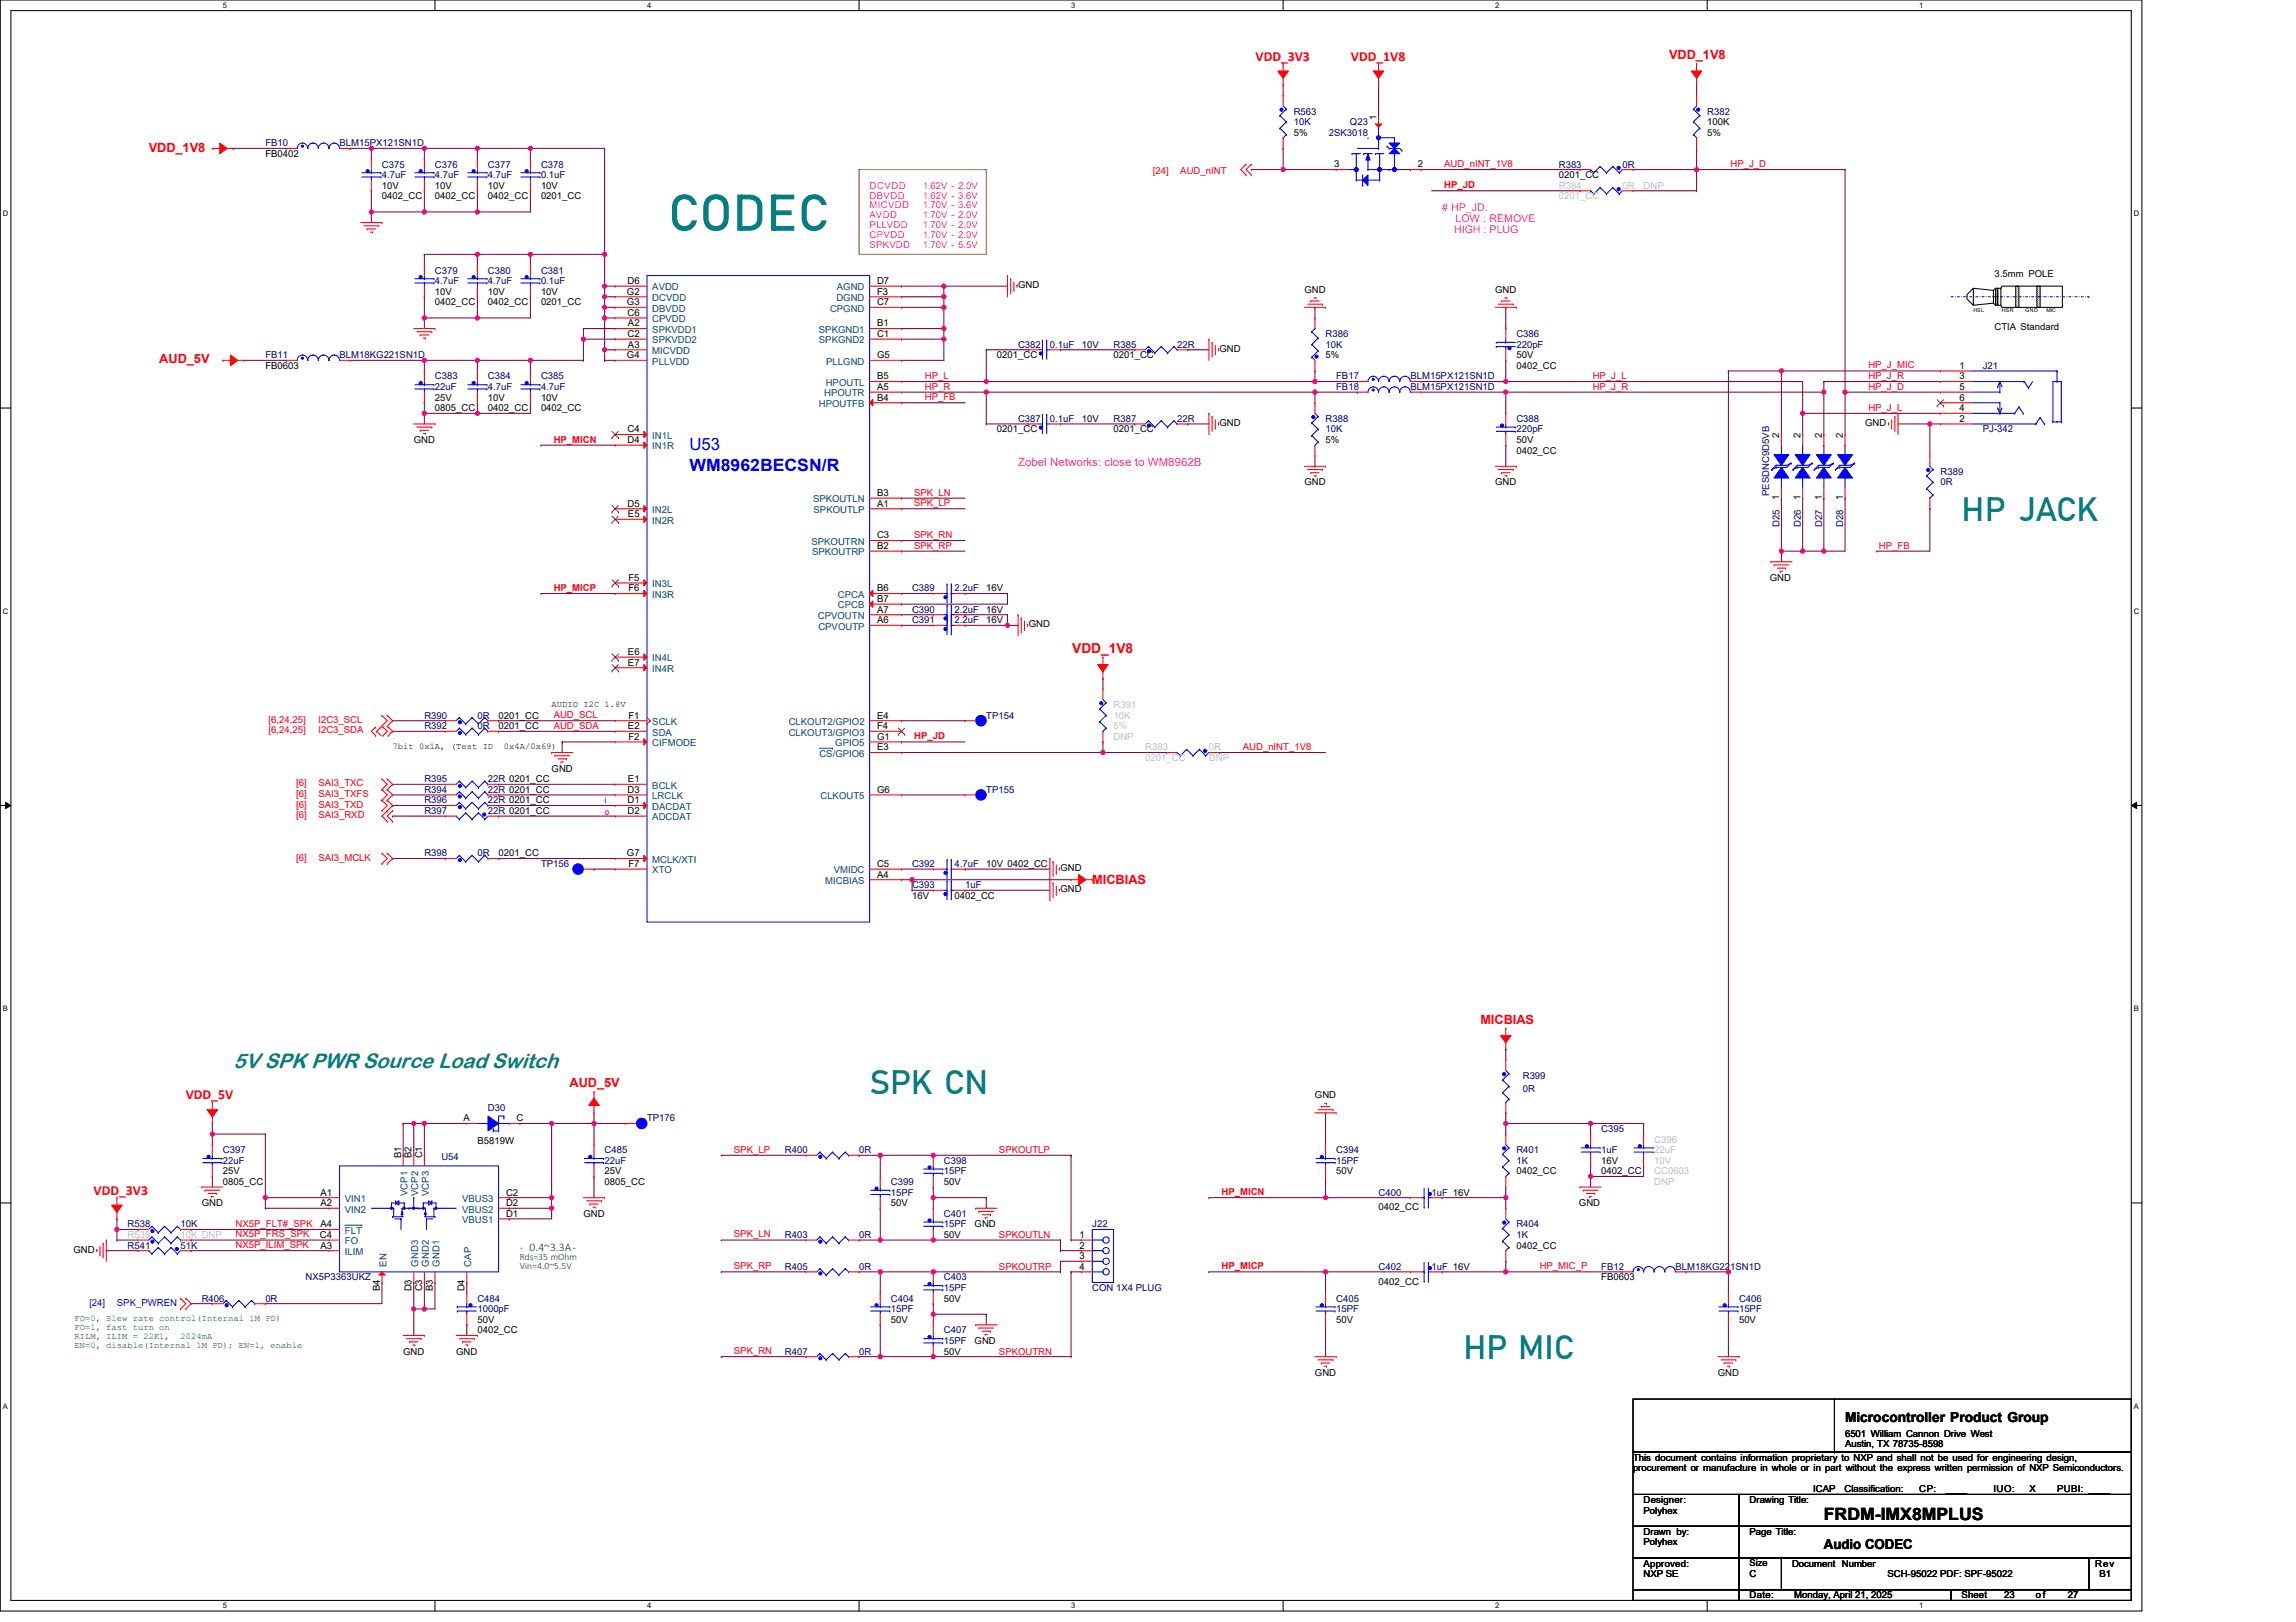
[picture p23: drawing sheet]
<svg xmlns="http://www.w3.org/2000/svg" width="297mm" height="210mm" viewBox="0 0 297 210" stroke-linecap="round" stroke-linejoin="round" font-family="sans-serif">
<defs><g id="words">
<text font-size="6.6" fill="#008080" x="86.5" y="29.9">CODEC</text>
<g font-size="4.4" fill="#008080">
<text x="253.8" y="67.5">HP JACK</text>
<text x="112.5" y="141.5">SPK CN</text>
<text x="189.3" y="175.8">HP MIC</text>
</g>
<text font-size="2.7" fill="#008080" x="30.2" y="138.2">5V SPK PWR Source Load Switch</text>
<g font-size="2.2" fill="#00f">
<text x="89.2" y="58.2">U53</text>
<text x="89.2" y="61">WM8962BECSN/R</text>
</g>
<text font-size="2.2" x="236" y="196.7">FRDM-IMX8MPLUS</text>
<g font-size="1.8" fill="#f00">
<text x="162.4" y="7.9">VDD_3V3</text>
<text x="174.8" y="7.9">VDD_1V8</text>
<text x="138.7" y="84.4">VDD_1V8</text>
<text x="24" y="142.3">VDD_5V</text>
<text x="12.1" y="154.6">VDD_3V3</text>
</g>
<g font-size="1.8">
<text x="238.7" y="184">Microcontroller Product Group</text>
<text x="236" y="200.5">Audio CODEC</text>
</g>
<g font-size="1.6" fill="#f00">
<text x="215.9" y="7.7">VDD_1V8</text>
<text x="19.2" y="19.7">VDD_1V8</text>
<text x="20.6" y="47">AUD_5V</text>
<text x="141.3" y="114.4">MICBIAS</text>
<text x="191.5" y="132.5">MICBIAS</text>
<text x="73.7" y="140.7">AUD_5V</text>
</g>
<text font-size="1.5" fill="#f0f" x="131.7" y="60.3">Zobel Networks: close to WM8962B</text>
<text font-size="1.5" fill="#008000" x="67.2" y="161.9">- 0.4~3.3A -</text>
<g font-size="1.4" fill="#f0f">
<text x="186.6" y="27.3"># HP_JD:</text>
<text x="188.3" y="28.7">LOW : REMOVE</text>
<text x="188.1" y="30.1">HIGH : PLUG</text>
</g>
<g font-size="1.2" fill="#000080">
<text x="167.4" y="14.8">R563</text>
<text x="167.4" y="16.2">10K</text>
<text x="171.9" y="17.6">2SK3018</text>
<text x="174.6" y="16.2">Q23</text>
<text x="220.9" y="14.8">R382</text>
<text x="34.3" y="18.9">FB10</text>
<text x="43.9" y="18.9">BLM15PX121SN1D</text>
<text x="49.4" y="21.7">C375</text>
<text x="49.4" y="23.1">4.7uF</text>
<text x="56.3" y="21.7">C376</text>
<text x="56.3" y="23.1">4.7uF</text>
<text x="63.1" y="21.7">C377</text>
<text x="63.1" y="23.1">4.7uF</text>
<text x="70" y="21.7">C378</text>
<text x="70" y="23.1">0.1uF</text>
<text x="201.7" y="21.7">R383</text>
<text x="209.9" y="21.7">0R</text>
<text x="56.3" y="35.4">C379</text>
<text x="63.1" y="35.4">C380</text>
<text x="70" y="35.4">C381</text>
<text x="56.3" y="36.8">4.7uF</text>
<text x="63.1" y="36.8">4.7uF</text>
<text x="70" y="36.8">0.1uF</text>
<text x="34.3" y="46.4">FB11</text>
<text x="43.9" y="46.4">BLM18KG221SN1D</text>
<text x="131.7" y="45">C382</text>
<text x="135.8" y="45">0.1uF</text>
<text x="144.1" y="45">R385</text>
<text x="152.3" y="45">22R</text>
<text x="171.5" y="43.6">R386</text>
<text x="171.5" y="45">10K</text>
<text x="196.2" y="43.6">C386</text>
<text x="196.2" y="45">220pF</text>
<text x="256.5" y="47.7">J21</text>
<text x="56.3" y="49.1">C383</text>
<text x="56.3" y="50.5">22uF</text>
<text x="63.1" y="49.1">C384</text>
<text x="63.1" y="50.5">4.7uF</text>
<text x="70" y="49.1">C385</text>
<text x="70" y="50.5">4.7uF</text>
<text x="172.9" y="49.1">FB17</text>
<text x="172.9" y="50.5">FB18</text>
<text x="182.5" y="49.1">BLM15PX121SN1D</text>
<text x="182.5" y="50.5">BLM15PX121SN1D</text>
<text x="131.7" y="54.6">C387</text>
<text x="135.8" y="54.6">0.1uF</text>
<text x="144.1" y="54.6">R387</text>
<text x="152.3" y="54.6">22R</text>
<text x="171.5" y="54.6">R388</text>
<text x="171.5" y="56">10K</text>
<text x="196.2" y="54.6">C388</text>
<text x="196.2" y="56">220pF</text>
<text x="256.5" y="56">PJ-342</text>
<text x="228.9" y="64.2" transform="rotate(-90 228.9 64.2)">PESDNC9D5VB</text>
<text x="251" y="61.5">R389</text>
<text x="251" y="62.8">0R</text>
<text x="230.2" y="68.2" transform="rotate(-90 230.2 68.2)">D25</text>
<text x="233" y="68.2" transform="rotate(-90 233 68.2)">D26</text>
<text x="235.7" y="68.2" transform="rotate(-90 235.7 68.2)">D27</text>
<text x="238.5" y="68.2" transform="rotate(-90 238.5 68.2)">D28</text>
<text x="118" y="76.5">C389</text>
<text x="123.5" y="76.5">2.2uF</text>
<text x="118" y="79.3">C390</text>
<text x="118" y="80.7">C391</text>
<text x="123.5" y="79.3">2.2uF</text>
<text x="123.5" y="80.7">2.2uF</text>
<text x="54.9" y="93">R390</text>
<text x="54.9" y="94.4">R392</text>
<text x="61.8" y="93">0R</text>
<text x="61.8" y="94.4">0R</text>
<text x="127.6" y="93">TP154</text>
<text x="54.9" y="101.2">R395</text>
<text x="63.1" y="101.2">22R 0201_CC</text>
<text x="54.9" y="102.6">R394</text>
<text x="54.9" y="104">R396</text>
<text x="54.9" y="105.3">R397</text>
<text x="63.1" y="102.6">22R 0201_CC</text>
<text x="63.1" y="104">22R 0201_CC</text>
<text x="63.1" y="105.3">22R 0201_CC</text>
<text x="127.6" y="102.6">TP155</text>
<text x="54.9" y="110.8">R398</text>
<text x="61.8" y="110.8">0R</text>
<text x="70" y="112.2">TP156</text>
<text x="118" y="112.2">C392</text>
<text x="123.5" y="112.2">4.7uF</text>
<text x="118" y="114.9">C393</text>
<text x="124.9" y="114.9">1uF</text>
<text x="63.1" y="143.8">D30</text>
<text x="197" y="139.6">R399</text>
<text x="197" y="141.3">0R</text>
<text x="28.8" y="149.2">C397</text>
<text x="78.2" y="149.2">C485</text>
<text x="83.7" y="145.1">TP176</text>
<text x="101.5" y="149.2">R400</text>
<text x="111.1" y="149.2">0R</text>
<text x="172.9" y="149.2">C394</text>
<text x="196.2" y="149.2">R401</text>
<text x="207.2" y="146.5">C395</text>
<text x="207.2" y="149.2">1uF</text>
<text x="28.8" y="150.6">22uF</text>
<text x="57.1" y="150.1">U54</text>
<text x="78.2" y="150.6">22uF</text>
<text x="115.3" y="153.4">C399</text>
<text x="115.3" y="154.7">15PF</text>
<text x="122.1" y="150.6">C398</text>
<text x="122.1" y="152">15PF</text>
<text x="172.9" y="150.6">15PF</text>
<text x="178.3" y="154.7">C400</text>
<text x="185.2" y="154.7">1uF 16V</text>
<text x="196.2" y="150.6">1K</text>
<text x="16.5" y="161.6">R541</text>
<text x="16.5" y="158.8">R538</text>
<text x="23.4" y="161.6">51K</text>
<text x="23.4" y="158.8">10K</text>
<text x="101.5" y="160.2">R403</text>
<text x="111.1" y="160.2">0R</text>
<text x="122.1" y="157.5">C401</text>
<text x="122.1" y="158.8">15PF</text>
<text x="141.3" y="158.8">J22</text>
<text x="196.2" y="158.8">R404</text>
<text x="196.2" y="160.2">1K</text>
<text x="39.5" y="165.7">NX5P3363UKZ</text>
<text x="101.5" y="164.3">R405</text>
<text x="111.1" y="164.3">0R</text>
<text x="122.1" y="165.7">C403</text>
<text x="122.1" y="167.1">15PF</text>
<text x="141.3" y="167.1">CON 1X4 PLUG</text>
<text x="178.3" y="164.3">C402</text>
<text x="185.2" y="164.3">1uF 16V</text>
<text x="207.2" y="164.3">FB12</text>
<text x="216.8" y="164.3">BLM18KG221SN1D</text>
<text x="26.1" y="168.4">R406</text>
<text x="34.3" y="168.4">0R</text>
<text x="61.8" y="168.4">C484</text>
<text x="61.8" y="169.8">1000pF</text>
<text x="115.3" y="168.4">C404</text>
<text x="115.3" y="169.8">15PF</text>
<text x="122.1" y="172.6">C407</text>
<text x="122.1" y="173.9">15PF</text>
<text x="172.9" y="168.4">C405</text>
<text x="172.9" y="169.8">15PF</text>
<text x="225" y="168.4">C406</text>
<text x="225" y="169.8">15PF</text>
<text x="101.5" y="175.3">R407</text>
<text x="111.1" y="175.3">0R</text>
</g>
<g font-size="1.2">
<text x="167.4" y="17.6">5%</text>
<text x="178.1" y="15.5" transform="rotate(-90 178.1 15.5)">1</text>
<text x="220.9" y="16.2">100K</text>
<text x="220.9" y="17.6">5%</text>
<text x="34.3" y="20.3">FB0402</text>
<text x="172.6" y="21.7">3</text>
<text x="183.4" y="21.7">2</text>
<text x="201.7" y="23.1">0201_CC</text>
<text x="49.4" y="24.4">10V</text>
<text x="49.4" y="25.8">0402_CC</text>
<text x="56.3" y="24.4">10V</text>
<text x="56.3" y="25.8">0402_CC</text>
<text x="63.1" y="24.4">10V</text>
<text x="63.1" y="25.8">0402_CC</text>
<text x="70" y="24.4">10V</text>
<text x="70" y="25.8">0201_CC</text>
<text x="258" y="35.8">3.5mm POLE</text>
<text x="56.3" y="38.1">10V</text>
<text x="56.3" y="39.5">0402_CC</text>
<text x="63.1" y="38.1">10V</text>
<text x="63.1" y="39.5">0402_CC</text>
<text x="70" y="38.1">10V</text>
<text x="70" y="39.5">0201_CC</text>
<text x="81.1" y="39.5">G3</text>
<text x="81.1" y="38.1">G2</text>
<text x="81.2" y="36.8">D6</text>
<text x="81.2" y="40.9">C6</text>
<text x="113.5" y="36.8">D7</text>
<text x="113.5" y="38.1">F3</text>
<text x="113.5" y="39.5">C7</text>
<text x="131.7" y="37.3">GND</text>
<text x="168.7" y="37.9">GND</text>
<text x="193.4" y="37.9">GND</text>
<text x="34.3" y="47.7">FB0603</text>
<text x="81.1" y="46.4">G4</text>
<text x="81.2" y="43.6">C2</text>
<text x="81.2" y="45">A3</text>
<text x="81.2" y="42.2">A2</text>
<text x="113.5" y="43.6">C1</text>
<text x="113.5" y="46.4">G5</text>
<text x="113.5" y="42.2">B1</text>
<text x="129" y="46.4">0201_CC</text>
<text x="139.9" y="45">10V</text>
<text x="144.1" y="46.4">0201_CC</text>
<text x="157.8" y="45.5">GND</text>
<text x="171.5" y="46.4">5%</text>
<text x="196.2" y="46.4">50V</text>
<text x="196.2" y="47.7">0402_CC</text>
<text x="253.5" y="47.7">1</text>
<text x="258" y="42.7">CTIA Standard</text>
<text x="56.3" y="51.9">25V</text>
<text x="56.3" y="53.2">0805_CC</text>
<text x="63.1" y="51.9">10V</text>
<text x="63.1" y="53.2">0402_CC</text>
<text x="70" y="51.9">10V</text>
<text x="70" y="53.2">0402_CC</text>
<text x="113.5" y="51.8">B4</text>
<text x="113.5" y="50.5">A5</text>
<text x="113.5" y="49.1">B5</text>
<text x="253.5" y="49.1">3</text>
<text x="253.5" y="53.2">4</text>
<text x="253.5" y="50.5">5</text>
<text x="253.5" y="51.8">6</text>
<text x="53.5" y="57.3">GND</text>
<text x="81.2" y="56">C4</text>
<text x="81.2" y="57.3">D4</text>
<text x="129" y="56">0201_CC</text>
<text x="139.9" y="54.6">10V</text>
<text x="144.1" y="56">0201_CC</text>
<text x="157.8" y="55.1">GND</text>
<text x="171.5" y="57.3">5%</text>
<text x="196.2" y="57.3">50V</text>
<text x="196.2" y="58.7">0402_CC</text>
<text x="230.2" y="56.6" transform="rotate(-90 230.2 56.6)">2</text>
<text x="232.9" y="56.6" transform="rotate(-90 232.9 56.6)">2</text>
<text x="235.7" y="56.6" transform="rotate(-90 235.7 56.6)">2</text>
<text x="238.4" y="56.6" transform="rotate(-90 238.4 56.6)">2</text>
<text x="241.3" y="55.1">GND</text>
<text x="253.5" y="54.6">2</text>
<text x="81.2" y="65.6">D5</text>
<text x="113.5" y="65.6">A1</text>
<text x="113.5" y="64.2">B3</text>
<text x="168.7" y="62.8">GND</text>
<text x="193.4" y="62.8">GND</text>
<text x="230.2" y="64.7" transform="rotate(-90 230.2 64.7)">1</text>
<text x="232.9" y="64.7" transform="rotate(-90 232.9 64.7)">1</text>
<text x="235.7" y="64.7" transform="rotate(-90 235.7 64.7)">1</text>
<text x="238.4" y="64.7" transform="rotate(-90 238.4 64.7)">1</text>
<text x="81.2" y="66.9">E5</text>
<text x="113.5" y="71">B2</text>
<text x="113.5" y="69.7">C3</text>
<text x="81.3" y="75.2">F5</text>
<text x="81.3" y="76.5">F6</text>
<text x="113.5" y="76.5">B6</text>
<text x="113.5" y="77.9">B7</text>
<text x="127.6" y="76.5">16V</text>
<text x="229" y="75.2">GND</text>
<text x="113.5" y="79.3">A7</text>
<text x="113.5" y="80.6">A6</text>
<text x="127.6" y="79.3">16V</text>
<text x="127.6" y="80.7">16V</text>
<text x="133.1" y="81.2">GND</text>
<text x="81.2" y="86.1">E7</text>
<text x="81.2" y="84.8">E6</text>
<text x="64.5" y="93">0201_CC</text>
<text x="64.5" y="94.4">0201_CC</text>
<text x="81.2" y="94.4">E2</text>
<text x="81.3" y="93">F1</text>
<text x="81.3" y="95.7">F2</text>
<text x="113.5" y="95.7">G1</text>
<text x="113.5" y="94.4">F4</text>
<text x="113.5" y="93">E4</text>
<text x="71.4" y="99.9">GND</text>
<text x="81.2" y="101.2">E1</text>
<text x="113.5" y="97.1">E3</text>
<text x="81.2" y="102.6">D3</text>
<text x="81.2" y="104">D1</text>
<text x="81.2" y="105.3">D2</text>
<text x="113.5" y="102.6">G6</text>
<text x="64.5" y="110.8">0201_CC</text>
<text x="81.1" y="110.8">G7</text>
<text x="81.3" y="112.2">F7</text>
<text x="113.5" y="112.2">C5</text>
<text x="113.5" y="113.6">A4</text>
<text x="127.6" y="112.2">10V 0402_CC</text>
<text x="137.2" y="112.8">GND</text>
<text x="118" y="116.3">16V</text>
<text x="123.5" y="116.3">0402_CC</text>
<text x="137.2" y="115.5">GND</text>
<text x="170.1" y="142.1">GND</text>
<text x="51.9" y="149.9" transform="rotate(-90 51.9 149.9)">B1</text>
<text x="53.3" y="149.9" transform="rotate(-90 53.3 149.9)">B2</text>
<text x="54.6" y="149.9" transform="rotate(-90 54.6 149.9)">C1</text>
<text x="60" y="145.1">A</text>
<text x="61.8" y="148">B5819W</text>
<text x="66.8" y="145.1">C</text>
<text x="28.8" y="152">25V</text>
<text x="28.8" y="153.4">0805_CC</text>
<text x="41.5" y="154.7">A1</text>
<text x="65.5" y="154.7">C2</text>
<text x="78.2" y="152">25V</text>
<text x="78.2" y="153.4">0805_CC</text>
<text x="122.1" y="153.4">50V</text>
<text x="172.9" y="152">50V</text>
<text x="196.2" y="152">0402_CC</text>
<text x="207.2" y="150.6">16V</text>
<text x="207.2" y="152">0402_CC</text>
<text x="26.1" y="156.1">GND</text>
<text x="41.4" y="160.2">C4</text>
<text x="41.5" y="156.1">A2</text>
<text x="41.5" y="161.6">A3</text>
<text x="41.5" y="158.8">A4</text>
<text x="65.5" y="157.5">D1</text>
<text x="65.5" y="156.1">D2</text>
<text x="75.5" y="157.5">GND</text>
<text x="115.3" y="156.1">50V</text>
<text x="122.1" y="160.2">50V</text>
<text x="126.1" y="158.8">GND</text>
<text x="139.7" y="160.2">1</text>
<text x="139.7" y="161.6">2</text>
<text x="178.3" y="156.6">0402_CC</text>
<text x="196.2" y="161.6">0402_CC</text>
<text x="204.3" y="156.1">GND</text>
<text x="9.5" y="162.1">GND</text>
<text x="49.1" y="167.1" transform="rotate(-90 49.1 167.1)">B4</text>
<text x="53.3" y="167.1" transform="rotate(-90 53.3 167.1)">D3</text>
<text x="54.6" y="167.1" transform="rotate(-90 54.6 167.1)">C3</text>
<text x="56" y="167.1" transform="rotate(-90 56 167.1)">B3</text>
<text x="60.1" y="167.1" transform="rotate(-90 60.1 167.1)">D4</text>
<text x="139.7" y="162.9">3</text>
<text x="139.7" y="164.3">4</text>
<text x="178.3" y="166.2">0402_CC</text>
<text x="207.2" y="165.7">FB0603</text>
<text x="61.8" y="171.2">50V</text>
<text x="61.8" y="172.6">0402_CC</text>
<text x="115.3" y="171.2">50V</text>
<text x="122.1" y="168.4">50V</text>
<text x="126.1" y="173.9">GND</text>
<text x="172.9" y="171.2">50V</text>
<text x="225" y="171.2">50V</text>
<text x="52.2" y="175.3">GND</text>
<text x="59" y="175.3">GND</text>
<text x="122.1" y="175.3">50V</text>
<text x="170.1" y="178">GND</text>
<text x="222.2" y="178">GND</text>
<text x="238.7" y="186">6501 William Cannon Drive West</text>
<text x="211.3" y="189">This document contains information proprietary to NXP and shall not be used for engineering design,</text>
<text x="211.3" y="190.4">procurement or manufacture in whole or in part without the express written permission of NXP Semiconductors.</text>
<text x="238.7" y="187.3">Austin, TX 78735-8598</text>
<text x="212.6" y="194.5">Designer:</text>
<text x="212.6" y="195.9">Polyhex</text>
<text x="226.4" y="194.5">Drawing Title:</text>
<text x="234.6" y="193.1">ICAP</text>
<text x="238.6" y="193.1">Classification:</text>
<text x="248.3" y="193.1">CP:</text>
<text x="251.7" y="193.1">____</text>
<text x="257.9" y="193.1">IUO:</text>
<text x="262.6" y="193.1">X</text>
<text x="266.1" y="193.1">PUBI: ____</text>
<text x="212.6" y="202.7">Approved:</text>
<text x="212.6" y="198.6">Drawn by:</text>
<text x="212.6" y="200">Polyhex</text>
<text x="226.4" y="198.6">Page Title:</text>
<text x="226.4" y="202.7">Size</text>
<text x="231.8" y="202.7">Document Number</text>
<text x="271.1" y="202.7">Rev</text>
<text x="212.6" y="204.1">NXP SE</text>
<text x="226.4" y="206.8">Date:</text>
<text x="226.4" y="204.1">C</text>
<text x="232.1" y="206.8">Monday, April 21, 2025</text>
<text x="244.2" y="204.1">SCH-95022 PDF: SPF-95022</text>
<text x="253.8" y="206.8">Sheet</text>
<text x="259.3" y="206.8">23</text>
<text x="263.4" y="206.8">of</text>
<text x="267.5" y="206.8">27</text>
<text x="271.6" y="204.1">B1</text>
</g>
<g font-size="1.2" fill="#f00">
<text x="149.1" y="22.5">[24]</text>
<text x="152.7" y="22.5">AUD_nINT</text>
<text x="186.8" y="21.6">AUD_nINT_1V8</text>
<text x="223.9" y="21.6">HP_J_D</text>
<text x="186.8" y="24.4">HP_JD</text>
<text x="241.7" y="47.7">HP_J_MIC</text>
<text x="119.6" y="51.8">HP_FB</text>
<text x="119.6" y="49">HP_L</text>
<text x="119.6" y="50.4">HP_R</text>
<text x="206.1" y="49">HP_J_L</text>
<text x="206.1" y="50.4">HP_J_R</text>
<text x="241.7" y="50.4">HP_J_D</text>
<text x="241.7" y="53.2">HP_J_L</text>
<text x="241.7" y="49">HP_J_R</text>
<text x="71.6" y="57.3">HP_MICN</text>
<text x="118.3" y="64.1">SPK_LN</text>
<text x="118.3" y="65.5">SPK_LP</text>
<text x="118.3" y="69.6">SPK_RN</text>
<text x="118.3" y="71">SPK_RP</text>
<text x="243.1" y="71">HP_FB</text>
<text x="71.6" y="76.5">HP_MICP</text>
<text x="34.7" y="93.5">[6,24,25]</text>
<text x="34.7" y="94.9">[6,24,25]</text>
<text x="41.2" y="93.5">I2C3_SCL</text>
<text x="41.2" y="94.9">I2C3_SDA</text>
<text x="71.6" y="92.9">AUD_SCL</text>
<text x="71.6" y="94.3">AUD_SDA</text>
<text x="118.3" y="95.7">HP_JD</text>
<text x="38.3" y="101.8">[6]</text>
<text x="41.2" y="101.8">SAI3_TXC</text>
<text x="160.8" y="97">AUD_nINT_1V8</text>
<text x="38.3" y="103.1">[6]</text>
<text x="38.3" y="104.5">[6]</text>
<text x="38.3" y="105.9">[6]</text>
<text x="41.2" y="103.1">SAI3_TXFS</text>
<text x="41.2" y="104.5">SAI3_TXD</text>
<text x="41.2" y="105.9">SAI3_RXD</text>
<text x="38.3" y="111.4">[6]</text>
<text x="41.2" y="111.4">SAI3_MCLK</text>
<text x="95" y="149.2">SPK_LP</text>
<text x="129.2" y="149.2">SPKOUTLP</text>
<text x="158" y="154.7">HP_MICN</text>
<text x="30.5" y="158.8">NX5P_FLT#_SPK</text>
<text x="30.5" y="161.5">NX5P_ILIM_SPK</text>
<text x="30.5" y="160.1">NX5P_FRS_SPK</text>
<text x="95" y="160.1">SPK_LN</text>
<text x="129.2" y="160.2">SPKOUTLN</text>
<text x="95" y="164.3">SPK_RP</text>
<text x="129.2" y="164.3">SPKOUTRP</text>
<text x="158" y="164.3">HP_MICP</text>
<text x="199.2" y="164.3">HP_MIC_P</text>
<text x="95" y="175.2">SPK_RN</text>
<text x="129.2" y="175.3">SPKOUTRN</text>
</g>
<g font-size="1.2" fill="#f0f">
<text x="112.5" y="28.2">AVDD</text>
<text x="112.5" y="24.4">DCVDD</text>
<text x="112.5" y="25.7">DBVDD</text>
<text x="112.5" y="27">MICVDD</text>
<text x="112.5" y="29.5">PLLVDD</text>
<text x="119.4" y="24.4">1.62V - 2.0V</text>
<text x="119.4" y="25.7">1.62V - 3.6V</text>
<text x="119.4" y="27">1.70V - 3.6V</text>
<text x="119.4" y="28.2">1.70V - 2.0V</text>
<text x="119.4" y="29.5">1.70V - 2.0V</text>
<text x="112.5" y="30.8">CPVDD</text>
<text x="112.5" y="32">SPKVDD</text>
<text x="119.4" y="30.8">1.70V - 2.0V</text>
<text x="119.4" y="32">1.70V - 5.5V</text>
</g>
<g font-size="1.2" fill="#c0c0c0">
<text x="201.7" y="24.4">R384</text>
<text x="201.7" y="25.8">0201_CC</text>
<text x="209.9" y="24.4">0R</text>
<text x="212.6" y="24.4">DNP</text>
<text x="144.1" y="91.6">R391</text>
<text x="144.1" y="93">10K</text>
<text x="144.1" y="95.7">DNP</text>
<text x="144.1" y="94.4">5%</text>
<text x="148.2" y="97.1">R393</text>
<text x="148.2" y="98.5">0201_CC</text>
<text x="156.4" y="97.1">0R</text>
<text x="156.4" y="98.5">DNP</text>
<text x="214" y="147.9">C396</text>
<text x="214" y="149.2">22uF</text>
<text x="214" y="153.4">DNP</text>
<text x="214" y="150.6">10V</text>
<text x="214" y="152">CC0603</text>
<text x="16.5" y="160.2">R539</text>
<text x="23.4" y="160.2">10K DNP</text>
</g>
<g font-size="1.2" fill="#004080">
<text x="84.4" y="40.3">DBVDD</text>
<text x="84.4" y="37.6">AVDD</text>
<text x="84.4" y="39">DCVDD</text>
<text x="84.4" y="41.7">CPVDD</text>
<text x="107.4" y="40.3">CPGND</text>
<text x="108.2" y="39">DGND</text>
<text x="108.3" y="37.6">AGND</text>
<text x="84.4" y="47.2">PLLVDD</text>
<text x="84.4" y="44.4">SPKVDD2</text>
<text x="84.4" y="45.8">MICVDD</text>
<text x="84.4" y="43.1">SPKVDD1</text>
<text x="105.9" y="44.4">SPKGND2</text>
<text x="105.9" y="43.1">SPKGND1</text>
<text x="106.9" y="47.2">PLLGND</text>
<text x="105.9" y="52.7">HPOUTFB</text>
<text x="106.6" y="51.3">HPOUTR</text>
<text x="106.8" y="49.9">HPOUTL</text>
<text x="84.4" y="56.8">IN1L</text>
<text x="84.4" y="58.2">IN1R</text>
<text x="105.2" y="65">SPKOUTLN</text>
<text x="84.4" y="67.8">IN2R</text>
<text x="84.4" y="66.4">IN2L</text>
<text x="105" y="70.5">SPKOUTRN</text>
<text x="105.1" y="71.9">SPKOUTRP</text>
<text x="105.3" y="66.4">SPKOUTLP</text>
<text x="84.4" y="76">IN3L</text>
<text x="84.4" y="77.4">IN3R</text>
<text x="108.4" y="77.4">CPCA</text>
<text x="105.8" y="80.1">CPVOUTN</text>
<text x="105.9" y="81.5">CPVOUTP</text>
<text x="108.4" y="78.7">CPCB</text>
<text x="84.4" y="87">IN4R</text>
<text x="84.4" y="85.6">IN4L</text>
<text x="84.4" y="95.2">SDA</text>
<text x="84.4" y="93.8">SCLK</text>
<text x="102" y="95.2">CLKOUT3/GPIO3</text>
<text x="102" y="93.8">CLKOUT2/GPIO2</text>
<text x="84.4" y="96.6">CIFMODE</text>
<text x="106" y="97.9">CS/GPIO6</text>
<text x="108.1" y="96.6">GPIO5</text>
<text x="84.4" y="102.1">BCLK</text>
<text x="84.4" y="103.4">LRCLK</text>
<text x="84.4" y="104.8">DACDAT</text>
<text x="84.4" y="106.2">ADCDAT</text>
<text x="106.1" y="103.4">CLKOUT5</text>
<text x="84.4" y="113">XTO</text>
<text x="84.4" y="111.7">MCLK/XTI</text>
<text x="107.9" y="113">VMIDC</text>
<text x="106.8" y="114.4">MICBIAS</text>
<text x="44.6" y="155.5">VIN1</text>
<text x="52.7" y="154.8" transform="rotate(-90 52.7 154.8)">VCP1</text>
<text x="54.1" y="154.8" transform="rotate(-90 54.1 154.8)">VCP2</text>
<text x="55.5" y="154.8" transform="rotate(-90 55.5 154.8)">VCP3</text>
<text x="59.8" y="155.5">VBUS3</text>
<text x="44.6" y="156.9">VIN2</text>
<text x="44.6" y="159.7">FLT</text>
<text x="44.6" y="161">FO</text>
<text x="59.8" y="158.3">VBUS1</text>
<text x="59.8" y="156.9">VBUS2</text>
<text x="44.6" y="162.4">ILIM</text>
<text x="50" y="163.9" transform="rotate(-90 50 163.9)">EN</text>
<text x="54.1" y="163.9" transform="rotate(-90 54.1 163.9)">GND3</text>
<text x="55.5" y="163.9" transform="rotate(-90 55.5 163.9)">GND2</text>
<text x="56.8" y="163.9" transform="rotate(-90 56.8 163.9)">GND1</text>
<text x="61" y="163.9" transform="rotate(-90 61 163.9)">CAP</text>
</g>
<text font-size="1.2" fill="#ff0080" x="78.2" y="105.5">o</text>
<g font-size="1.2" fill="#008000">
<text x="67.2" y="163">Rds=35 mOhm</text>
<text x="67.2" y="164.3">Vin=4.0~5.5V</text>
</g>
<g font-size="1.2" fill="#00f">
<text x="11.6" y="169">[24]</text>
<text x="15.1" y="169">SPK_PWREN</text>
</g>
<g font-size="1.1">
<text x="71.4" y="91.4">AUDIO I2C 1.8V</text>
<text x="50.8" y="96.9">7bit 0x1A, (Test ID</text>
<text x="65.2" y="96.9">0x4A/0x69)</text>
</g>
<text font-size="1.1" fill="#00f" x="78.2" y="104">i</text>
<g font-size="1.1" fill="#008000">
<text x="9.6" y="171">FO=0, Slew rate control(Internal 1M PD)</text>
<text x="9.6" y="172.1">FO=1, fast turn on</text>
<text x="9.6" y="173.3">RILM, ILIM = 22K1,</text>
<text x="23.4" y="173.3">2024mA</text>
<text x="9.6" y="174.4">EN=0, disable(Internal 1M PD); EN=1, enable</text>
</g>
<g font-size="1">
<text x="28.8" y="1">5</text>
<text x="83.7" y="1">4</text>
<text x="138.6" y="1">3</text>
<text x="193.4" y="1">2</text>
<text x="248.3" y="1">1</text>
<text x=".4" y="28">D</text>
<text x="276.1" y="28">D</text>
<text x=".4" y="79.4">C</text>
<text x="276.1" y="79.4">C</text>
<text x=".4" y="130.8">B</text>
<text x="276.1" y="130.8">B</text>
<text x=".4" y="182.3">A</text>
<text x="276.1" y="182.3">A</text>
<text x="28.8" y="208.1">5</text>
<text x="83.7" y="208.1">4</text>
<text x="138.6" y="208.1">3</text>
<text x="193.4" y="208.1">2</text>
<text x="248.3" y="208.1">1</text>
</g>
<g font-size=".7">
<text x="255.3" y="40.4">HSL</text>
<text x="259" y="40.4">HSR</text>
<text x="262" y="40.4">GND</text>
<text x="264.8" y="40.4">MIC</text>
</g>
</g></defs>
<path d="M0 0h277.1v208.5h-277.1zM1.4 1.4h274.3v205.7h-274.3z" fill="none" stroke="#000" stroke-width=".13"/>
<g fill="#fff">
<path d="M28.8 .1h.6v1.1h-.6z"/>
<path d="M28.8 207.3h.6v1h-.6z"/>
</g>
<path d="M56.3 0v1.4M56.3 207.1v1.4" fill="none" stroke="#000" stroke-width=".13"/>
<g fill="#fff">
<path d="M83.7 .1h.6v1.1h-.6z"/>
<path d="M83.7 207.3h.6v1h-.6z"/>
</g>
<path d="M111.1 0v1.4M111.1 207.1v1.4" fill="none" stroke="#000" stroke-width=".13"/>
<g fill="#fff">
<path d="M138.6 .1h.5v1.1h-.5z"/>
<path d="M138.6 207.3h.5v1h-.5z"/>
</g>
<path d="M166 0v1.4M166 207.1v1.4" fill="none" stroke="#000" stroke-width=".13"/>
<g fill="#fff">
<path d="M193.4 .1h.6v1.1h-.6z"/>
<path d="M193.4 207.3h.6v1h-.6z"/>
</g>
<path d="M220.9 0v1.4M220.9 207.1v1.4" fill="none" stroke="#000" stroke-width=".13"/>
<g fill="#fff">
<path d="M248.3 .1h.5v1.1h-.5z"/>
<path d="M248.3 207.3h.5v1.1h-.5z"/>
<path d="M.4 27.1h.7v1.1h-.7z"/>
<path d="M276.1 27.1h.7v1.1h-.7z"/>
<path d="M.4 78.5h.7v1.1h-.7z"/>
<path d="M276.1 78.5h.7v1.1h-.7z"/>
</g>
<path d="M0 52.8h1.4M275.7 52.8h1.4" fill="none" stroke="#000" stroke-width=".13"/>
<g fill="#fff">
<path d="M.4 130h.6v1.1h-.6z"/>
<path d="M276.1 130h.6v1.1h-.6z"/>
</g>
<path d="M0 104.2h1.4M.7 103.8l.7 .4-.7 .4zM275.7 104.2h1.4M275.7 104.2l.7-.4v.8z" fill="none" stroke="#000" stroke-width=".13"/>
<path d="M.7 103.8l.7 .4-.7 .4zM275.7 104.2l.7-.4v.8z" fill="#000"/>
<g fill="#fff">
<path d="M.4 181.4h.6v1.1h-.6z"/>
<path d="M276.1 181.4h.6v1.1h-.6z"/>
</g>
<path d="M255.3 37.3v2.2l-.8-.8v-.6zM255.3 37.3l2.6 .3v1.6l-2.6 .3M258.2 37.3v2.2l-.3-.3v-1.6zM258.2 37.3h.2v2.2h-.2zM258.4 37.3h.5v2.2h-.5zM258.9 37.3l.1-.3h7.8v2.8h-7.8l-.1-.3M260.8 37h.4v2.8h-.4zM263.5 37h.4v2.8h-.4zM0 155.7h1.4M275.7 155.7h1.4" fill="none" stroke="#000" stroke-width=".13"/>
<path d="M111.1 21.9h16.5v11h-16.5z" fill="none" stroke="#808000" stroke-width=".13"/>
<path d="M252.4 38.4h17.8M270.2 38.4h.1" fill="none" stroke="#0000a0" stroke-width=".13" stroke-dasharray=".3 .3 0 .3"/>
<path d="M258.3 37.3v2.2" fill="none" stroke="#000" stroke-width=".27"/>
<path d="M261 37v2.8M263.7 37v2.8" fill="none" stroke="#000" stroke-width=".41"/>
<path d="M122.1 37h8.2M122.1 37h.1" fill="none" stroke="#800040" stroke-width=".13"/>
<circle cx="122.1" cy="37" r=".27" fill="#f0f"/>
<circle cx="122.1" cy="37" r=".27" fill="none" stroke="#f0f" stroke-width=".13"/>
<path d="M127.6 50.7h42.5M127.6 54.9h.1M127.6 50.7h.1M127.6 50.7v4.2M127.6 54.9h5.5" fill="none" stroke="#800040" stroke-width=".13"/>
<circle cx="170.1" cy="50.7" r=".27" fill="#f0f"/>
<circle cx="170.1" cy="50.7" r=".27" fill="none" stroke="#f0f" stroke-width=".13"/>
<circle cx="127.6" cy="50.7" r=".27" fill="#f0f"/>
<circle cx="127.6" cy="50.7" r=".27" fill="none" stroke="#f0f" stroke-width=".13"/>
<path d="M223.6 48h.1M223.6 48v116.6" fill="none" stroke="#800040" stroke-width=".13"/>
<circle cx="223.6" cy="164.6" r=".27" fill="#f0f"/>
<circle cx="223.6" cy="164.6" r=".27" fill="none" stroke="#f0f" stroke-width=".13"/>
<path d="M127.6 45.3h.1M127.6 49.4h.1M127.6 45.3v4.1M127.6 45.3h5.5M133.1 45.3h.1M137.2 45.3h9.6M146.8 45.3h.1M153.7 45.3h2.7M153.7 45.3h.1M170.1 48h.1M170.1 48v1.4h-42.5" fill="none" stroke="#800040" stroke-width=".13"/>
<circle cx="170.1" cy="49.4" r=".27" fill="#f0f"/>
<circle cx="170.1" cy="49.4" r=".27" fill="none" stroke="#f0f" stroke-width=".13"/>
<circle cx="127.6" cy="49.4" r=".27" fill="#f0f"/>
<circle cx="127.6" cy="49.4" r=".27" fill="none" stroke="#f0f" stroke-width=".13"/>
<path d="M48 19.2h.1M48 19.2v1.4M48 19.2h6.9M153.7 54.9h2.7M153.7 54.9h.1M170.1 50.7h.1M170.1 50.7v1.4M236 56.2h.1M236 50.7v5.5" fill="none" stroke="#800040" stroke-width=".13"/>
<circle cx="54.9" cy="19.2" r=".27" fill="#f0f"/>
<circle cx="54.9" cy="19.2" r=".27" fill="none" stroke="#f0f" stroke-width=".13"/>
<circle cx="48" cy="19.2" r=".27" fill="#f0f"/>
<circle cx="48" cy="19.2" r=".27" fill="none" stroke="#f0f" stroke-width=".13"/>
<path d="M54.9 19.2h.1M54.9 19.2v1.4M54.9 19.2h6.9M54.9 24.7h.1M54.9 24.7v2.7" fill="none" stroke="#800040" stroke-width=".13"/>
<circle cx="54.9" cy="27.4" r=".27" fill="#f0f"/>
<circle cx="54.9" cy="27.4" r=".27" fill="none" stroke="#f0f" stroke-width=".13"/>
<path d="M48 24.7h.1M48 24.7v2.7" fill="none" stroke="#800040" stroke-width=".13"/>
<circle cx="48" cy="27.4" r=".27" fill="#f0f"/>
<circle cx="48" cy="27.4" r=".27" fill="none" stroke="#f0f" stroke-width=".13"/>
<path d="M54.9 27.4h.1M54.9 27.4h13.7M61.8 27.4h.1M116.6 112.5h4.1M116.6 112.5h.1M116.6 113.8h.1M118 113.8h.1M118 113.8v1.4M124.9 112.5h10.9M124.9 112.5h.1M138.6 113.8h-22" fill="none" stroke="#800040" stroke-width=".13"/>
<circle cx="118" cy="113.8" r=".27" fill="#f0f"/>
<circle cx="118" cy="113.8" r=".27" fill="none" stroke="#f0f" stroke-width=".13"/>
<g fill="none" stroke="#800040" stroke-width=".13">
<path d="M170.1 59v1.4M170.1 60.4h.1M118 115.2h2.7M118 115.2h.1M124.9 115.2h10.9M124.9 115.2h.1M194.8 135.8h.1M194.8 135.8v1.4M93.3 149.5h.1M93.3 149.5h11M111.1 149.5h.1M111.1 149.5h2.8"/>
<path d="M194.8 145.4h.1M194.8 145.4v1.4"/>
</g>
<circle cx="113.9" cy="149.5" r=".27" fill="#f0f"/>
<circle cx="113.9" cy="149.5" r=".27" fill="none" stroke="#f0f" stroke-width=".13"/>
<path d="M113.9 156.4h.1M113.9 156.4v4.1M113.9 149.5v2.7M113.9 149.5h.1M113.9 149.5h6.8M120.7 149.5h.1" fill="none" stroke="#800040" stroke-width=".13"/>
<circle cx="113.9" cy="160.5" r=".27" fill="#f0f"/>
<circle cx="113.9" cy="160.5" r=".27" fill="none" stroke="#f0f" stroke-width=".13"/>
<g fill="none" stroke="#800040" stroke-width=".13">
<path d="M116.6 79.6h4.1M116.6 64.5h8.3M116.6 65.8h8.3M116.6 70h8.3M116.6 71.3h8.3M116.6 64.5h.1M116.6 65.8h.1M116.6 70h.1M116.6 71.3h.1M116.6 79.6h.1M116.6 80.9h4.1M116.6 80.9h.1"/>
<path d="M124.9 80.9h5.4M124.9 80.9h.1M93.3 160.5h.1M93.3 160.5h11M111.1 160.5h.1M111.1 160.5h9.6M120.7 160.5h.1"/>
</g>
<circle cx="130.3" cy="80.9" r=".27" fill="#f0f"/>
<circle cx="130.3" cy="80.9" r=".27" fill="none" stroke="#f0f" stroke-width=".13"/>
<g fill="none" stroke="#800040" stroke-width=".13">
<path d="M68.6 19.2h.1M68.6 19.2v1.4M70 57.6h.1M70 57.6h9.6M78.2 45.3h.1M78.2 46.6h.1M78.2 41.1v4.2M78.2 46.6h1.4M233.2 53.5h.1M233.2 49.4v4.1M116.6 76.8h4.1M116.6 76.8h.1"/>
<path d="M116.6 78.2h.1M130.3 76.8h.1M130.3 76.8v1.4h-13.7M120.7 153.6v1.4M120.7 153.6h.1"/>
</g>
<circle cx="233.2" cy="53.5" r=".27" fill="#f0f"/>
<circle cx="233.2" cy="53.5" r=".27" fill="none" stroke="#f0f" stroke-width=".13"/>
<path d="M230.5 48h.1M230.5 48v8.2" fill="none" stroke="#800040" stroke-width=".13"/>
<circle cx="230.5" cy="48" r=".27" fill="#f0f"/>
<circle cx="230.5" cy="48" r=".27" fill="none" stroke="#f0f" stroke-width=".13"/>
<path d="M31.6 46.6h5.5M37.1 46.6h.1M45.3 46.6h9.6M54.9 46.6h.1M230.5 48h.1M230.5 48h20.5" fill="none" stroke="#800040" stroke-width=".13"/>
<circle cx="54.9" cy="46.6" r=".27" fill="#f0f"/>
<circle cx="54.9" cy="46.6" r=".27" fill="none" stroke="#f0f" stroke-width=".13"/>
<path d="M54.9 46.6h.1M54.9 46.6v1.4M54.9 46.6h13.7M61.8 46.6h.1M61.8 46.6v1.4" fill="none" stroke="#800040" stroke-width=".13"/>
<circle cx="61.8" cy="46.6" r=".27" fill="#f0f"/>
<circle cx="61.8" cy="46.6" r=".27" fill="none" stroke="#f0f" stroke-width=".13"/>
<path d="M68.6 46.6h.1M68.6 46.6h6.9" fill="none" stroke="#800040" stroke-width=".13"/>
<circle cx="68.6" cy="46.6" r=".27" fill="#f0f"/>
<circle cx="68.6" cy="46.6" r=".27" fill="none" stroke="#f0f" stroke-width=".13"/>
<path d="M54.9 52.1h.1M54.9 52.1v1.4M68.6 46.6h.1M68.6 46.6v1.4" fill="none" stroke="#800040" stroke-width=".13"/>
<circle cx="54.9" cy="53.5" r=".27" fill="#f0f"/>
<circle cx="54.9" cy="53.5" r=".27" fill="none" stroke="#f0f" stroke-width=".13"/>
<path d="M61.8 52.1h.1M61.8 52.1v1.4" fill="none" stroke="#800040" stroke-width=".13"/>
<circle cx="61.8" cy="53.5" r=".27" fill="#f0f"/>
<circle cx="61.8" cy="53.5" r=".27" fill="none" stroke="#f0f" stroke-width=".13"/>
<path d="M54.9 53.5h.1M54.9 53.5v1.4M61.8 53.5h.1M68.6 52.1h.1M68.6 52.1v1.4h-13.7M120.7 155h.1M120.7 155h6.9" fill="none" stroke="#800040" stroke-width=".13"/>
<circle cx="120.7" cy="155" r=".27" fill="#f0f"/>
<circle cx="120.7" cy="155" r=".27" fill="none" stroke="#f0f" stroke-width=".13"/>
<path d="M238.7 50.7h.1M238.7 50.7v5.5M127.6 155v1.4M127.6 155h.1" fill="none" stroke="#800040" stroke-width=".13"/>
<circle cx="238.7" cy="50.7" r=".27" fill="#f0f"/>
<circle cx="238.7" cy="50.7" r=".27" fill="none" stroke="#f0f" stroke-width=".13"/>
<path d="M130.3 79.6h.1M130.3 79.6v1.3h1.4M131.7 80.9h.1M120.7 155v1.4M120.7 155h.1M205.8 145.4h6.8M212.6 145.4h.1" fill="none" stroke="#800040" stroke-width=".13"/>
<circle cx="205.8" cy="145.4" r=".27" fill="#f0f"/>
<circle cx="205.8" cy="145.4" r=".27" fill="none" stroke="#f0f" stroke-width=".13"/>
<path d="M205.8 152.2h.1M212.6 146.8h.1M212.6 150.9h.1M212.6 145.4v1.4M212.6 150.9v1.3h-6.8" fill="none" stroke="#800040" stroke-width=".13"/>
<circle cx="205.8" cy="152.2" r=".27" fill="#f0f"/>
<circle cx="205.8" cy="152.2" r=".27" fill="none" stroke="#f0f" stroke-width=".13"/>
<path d="M205.8 152.2h.1M205.8 152.2v1.4M93.3 164.6h.1M93.3 164.6h11M111.1 164.6h.1M111.1 164.6h9.6M113.9 164.6h.1M113.9 164.6v2.7M120.7 164.6h.1" fill="none" stroke="#800040" stroke-width=".13"/>
<circle cx="113.9" cy="164.6" r=".27" fill="#f0f"/>
<circle cx="113.9" cy="164.6" r=".27" fill="none" stroke="#f0f" stroke-width=".13"/>
<path d="M120.7 170.1h.1M120.7 168.7v2.7M120.7 170.1h6.9M120.7 168.7h.1" fill="none" stroke="#800040" stroke-width=".13"/>
<circle cx="120.7" cy="170.1" r=".27" fill="#f0f"/>
<circle cx="120.7" cy="170.1" r=".27" fill="none" stroke="#f0f" stroke-width=".13"/>
<path d="M30.2 19.2h.1M30.2 19.2h6.9M45.3 19.2h.1M45.3 19.2h2.7M61.8 19.2h.1M61.8 19.2h6.8M61.8 19.2v1.4M113.9 171.4h.1M113.9 171.5v4.1M127.6 170.1h.1M127.6 170.1v1.3" fill="none" stroke="#800040" stroke-width=".13"/>
<circle cx="61.8" cy="19.2" r=".27" fill="#f0f"/>
<circle cx="61.8" cy="19.2" r=".27" fill="none" stroke="#f0f" stroke-width=".13"/>
<path d="M68.6 19.2h.1M68.6 19.2h9.6" fill="none" stroke="#800040" stroke-width=".13"/>
<circle cx="68.6" cy="19.2" r=".27" fill="#f0f"/>
<circle cx="68.6" cy="19.2" r=".27" fill="none" stroke="#f0f" stroke-width=".13"/>
<path d="M93.3 175.6h.1M93.3 175.6h11M111.1 175.6h.1M111.1 175.6h2.8" fill="none" stroke="#800040" stroke-width=".13"/>
<circle cx="113.9" cy="175.6" r=".27" fill="#f0f"/>
<circle cx="113.9" cy="175.6" r=".27" fill="none" stroke="#f0f" stroke-width=".13"/>
<path d="M61.8 24.7h.1M61.8 24.7v2.7M113.9 175.6h6.8M120.7 175.6h.1" fill="none" stroke="#800040" stroke-width=".13"/>
<circle cx="61.8" cy="27.4" r=".27" fill="#f0f"/>
<circle cx="61.8" cy="27.4" r=".27" fill="none" stroke="#f0f" stroke-width=".13"/>
<g fill="none" stroke="#800040" stroke-width=".13">
<path d="M48 27.4h.1M48 27.4v1.4M48 27.4h6.9M68.6 24.7h.1M68.6 24.7v2.7M124.9 76.8h5.4M124.9 79.6h5.4M124.9 76.8h.1M124.9 79.6h.1M116.6 97.4h26.1M116.6 93.3h8.3M116.6 96h8.3"/>
<path d="M116.6 93.3h.1M116.6 96h.1M142.7 97.4h.1"/>
</g>
<circle cx="142.7" cy="97.4" r=".27" fill="#f0f"/>
<circle cx="142.7" cy="97.4" r=".27" fill="none" stroke="#f0f" stroke-width=".13"/>
<path d="M78.2 39.8h.1M78.2 38.4h.1M78.2 37h.1M78.2 37v2.8M78.2 38.4h1.4M78.2 37h1.4M157.8 97.4h.1M157.8 97.4h13.7" fill="none" stroke="#800040" stroke-width=".13"/>
<circle cx="78.2" cy="38.4" r=".27" fill="#f0f"/>
<circle cx="78.2" cy="38.4" r=".27" fill="none" stroke="#f0f" stroke-width=".13"/>
<circle cx="78.2" cy="37" r=".27" fill="#f0f"/>
<circle cx="78.2" cy="37" r=".27" fill="none" stroke="#f0f" stroke-width=".13"/>
<g fill="none" stroke="#800040" stroke-width=".13">
<path d="M78.2 19.2v13.7M219.5 11h.1M219.5 19.2h.1M219.5 11v1.3M219.5 19.2v2.7M78.2 32.9h.1M185.2 24.7h19.2M204.4 24.7h.1M211.3 21.9h27.4M211.3 24.7h8.2M219.5 21.9h.1M219.5 24.7h.1"/>
<path d="M78.2 41.1h.1M78.2 41.1h1.4M116.6 52.1h8.3M116.6 52.1h.1M170.1 49.4h5.5M170.1 49.4h.1M70 76.8h.1M70 76.8h9.6M242.8 71.3h.1M242.8 71.3h6.9M50.8 93.3h.1M50.8 94.6h.1"/>
<path d="M50.8 93.3h6.8M50.8 94.6h6.8M64.5 93.3h.1M64.5 94.6h.1M64.5 93.3h15.1M64.5 94.6h15.1M50.8 111.1h.1M50.8 111.1h6.8M50.8 102.9h.1M50.8 101.5h.1M50.8 102.9h6.8M50.8 101.5h6.8"/>
<path d="M50.8 105.6h.1M50.8 105.6h6.8M50.8 104.2h.1M50.8 104.2h6.8M64.5 102.9h.1M64.5 101.5h.1M64.5 102.9h15.1M64.5 101.5h15.1M64.5 111.1h.1M64.5 111.1h15.1M64.5 105.6h.1M64.5 105.6h15.1"/>
<path d="M64.5 104.2h.1M64.5 104.2h15.1M116.6 102.9h8.3M116.6 102.9h.1M138.6 149.5v11M138.6 149.5h.1M137.2 163.2v1.4M137.2 161.8h.1M137.2 160.5v1.3M137.2 161.8h2.7M137.2 163.2h.1M137.2 163.2h2.7"/>
<path d="M137.2 160.5h.1M138.6 164.6h.1M138.6 164.6h1.3M138.6 164.6v11M138.6 160.5h.1M138.6 160.5h1.3"/>
</g>
<circle cx="219.5" cy="21.9" r=".27" fill="#f0f"/>
<circle cx="219.5" cy="21.9" r=".27" fill="none" stroke="#f0f" stroke-width=".13"/>
<path d="M170.1 39.8h.1M170.1 39.8v1.3M194.8 39.8h.1M194.8 39.8v2.7M238.7 21.9h.1M238.7 21.9v28.8M116.6 49.4h11M127.6 49.4h.1M183.8 49.4h49.4M194.8 46.6h.1M194.8 49.4h.1M194.8 46.6v2.8" fill="none" stroke="#800040" stroke-width=".13"/>
<circle cx="194.8" cy="49.4" r=".27" fill="#f0f"/>
<circle cx="194.8" cy="49.4" r=".27" fill="none" stroke="#f0f" stroke-width=".13"/>
<path d="M116.6 50.7h11M127.6 50.7h.1M170.1 50.7h5.5M175.6 50.7h.1M183.8 50.7h52.2M194.8 50.7h.1M194.8 50.7v2.8" fill="none" stroke="#800040" stroke-width=".13"/>
<circle cx="236" cy="50.7" r=".27" fill="#f0f"/>
<circle cx="236" cy="50.7" r=".27" fill="none" stroke="#f0f" stroke-width=".13"/>
<circle cx="194.8" cy="50.7" r=".27" fill="#f0f"/>
<circle cx="194.8" cy="50.7" r=".27" fill="none" stroke="#f0f" stroke-width=".13"/>
<path d="M194.8 57.6h.1M194.8 57.6v2.8M223.6 48h6.9M223.6 48h.1M238.7 50.7h.1M238.7 50.7h12.3M230.5 64.5h.1M230.5 64.5v6.8" fill="none" stroke="#800040" stroke-width=".13"/>
<circle cx="230.5" cy="71.3" r=".27" fill="#f0f"/>
<circle cx="230.5" cy="71.3" r=".27" fill="none" stroke="#f0f" stroke-width=".13"/>
<path d="M233.2 64.5h.1M233.2 64.5v6.8" fill="none" stroke="#800040" stroke-width=".13"/>
<circle cx="233.2" cy="71.3" r=".27" fill="#f0f"/>
<circle cx="233.2" cy="71.3" r=".27" fill="none" stroke="#f0f" stroke-width=".13"/>
<path d="M236 64.5h.1M236 64.5v6.8" fill="none" stroke="#800040" stroke-width=".13"/>
<circle cx="236" cy="71.3" r=".27" fill="#f0f"/>
<circle cx="236" cy="71.3" r=".27" fill="none" stroke="#f0f" stroke-width=".13"/>
<path d="M230.5 71.3h.1M230.5 71.3v1.4M233.2 71.3h.1M236 71.3h.1M238.7 64.5h.1M238.7 64.5v6.8h-8.2M171.5 144h.1M171.5 144v4.1M194.8 145.4h.1M194.8 144h.1M194.8 144v1.4M194.8 145.4h11" fill="none" stroke="#800040" stroke-width=".13"/>
<circle cx="194.8" cy="145.4" r=".27" fill="#f0f"/>
<circle cx="194.8" cy="145.4" r=".27" fill="none" stroke="#f0f" stroke-width=".13"/>
<path d="M156.4 155h.1M171.5 152.2h.1M171.5 155h.1M171.5 152.2v2.8M182.5 155h-26.1M205.8 146.8h.1M205.8 150.9h.1M205.8 145.4v1.4M205.8 150.9v1.3" fill="none" stroke="#800040" stroke-width=".13"/>
<circle cx="171.5" cy="155" r=".27" fill="#f0f"/>
<circle cx="171.5" cy="155" r=".27" fill="none" stroke="#f0f" stroke-width=".13"/>
<path d="M186.6 155h8.2M186.6 155h.1" fill="none" stroke="#800040" stroke-width=".13"/>
<circle cx="194.8" cy="155" r=".27" fill="#f0f"/>
<circle cx="194.8" cy="155" r=".27" fill="none" stroke="#f0f" stroke-width=".13"/>
<path d="M194.8 155h.1M194.8 155v1.4M156.4 164.6h.1M171.5 164.6h.1M182.5 164.6h-26.1M194.8 163.2h.1M194.8 163.2v1.4" fill="none" stroke="#800040" stroke-width=".13"/>
<circle cx="171.5" cy="164.6" r=".27" fill="#f0f"/>
<circle cx="171.5" cy="164.6" r=".27" fill="none" stroke="#f0f" stroke-width=".13"/>
<path d="M171.5 164.6h.1M171.5 164.6v2.7M186.6 164.6h.1M194.8 164.6h.1M209.9 164.6h-23.3" fill="none" stroke="#800040" stroke-width=".13"/>
<circle cx="194.8" cy="164.6" r=".27" fill="#f0f"/>
<circle cx="194.8" cy="164.6" r=".27" fill="none" stroke="#f0f" stroke-width=".13"/>
<g fill="none" stroke="#800040" stroke-width=".13">
<path d="M245.6 54.9h.1M249.7 54.9h.1M249.7 54.9v4.1M251 54.9h-5.4M72.7 96h.1M72.7 96h6.9M72.7 96v1.4M171.5 171.5h.1M171.5 171.5v4.1M218.1 164.6h.1M218.1 164.6h5.5M223.6 164.6h.1"/>
<path d="M223.6 171.4h.1M223.6 164.6v2.7M223.6 171.4v4.2"/>
</g>
<circle cx="249.7" cy="54.9" r=".27" fill="#f0f"/>
<circle cx="249.7" cy="54.9" r=".27" fill="none" stroke="#f0f" stroke-width=".13"/>
<path d="M122.1 37h.1M122.1 38.4h.1M122.1 37v2.8M249.7 65.8h.1M249.7 65.8v5.5" fill="none" stroke="#800040" stroke-width=".13"/>
<circle cx="122.1" cy="38.4" r=".27" fill="#f0f"/>
<circle cx="122.1" cy="38.4" r=".27" fill="none" stroke="#f0f" stroke-width=".13"/>
<path d="M122.1 39.8h.1M122.1 39.8v2.7" fill="none" stroke="#800040" stroke-width=".13"/>
<circle cx="122.1" cy="42.5" r=".27" fill="#f0f"/>
<circle cx="122.1" cy="42.5" r=".27" fill="none" stroke="#f0f" stroke-width=".13"/>
<circle cx="122.1" cy="39.8" r=".27" fill="#f0f"/>
<circle cx="122.1" cy="39.8" r=".27" fill="none" stroke="#f0f" stroke-width=".13"/>
<path d="M122.1 42.5h.1M122.1 43.9h.1M122.1 42.5v4.1" fill="none" stroke="#800040" stroke-width=".13"/>
<circle cx="122.1" cy="43.9" r=".27" fill="#f0f"/>
<circle cx="122.1" cy="43.9" r=".27" fill="none" stroke="#f0f" stroke-width=".13"/>
<g fill="none" stroke="#800040" stroke-width=".13">
<path d="M116.6 37h5.5M116.6 38.4h5.5M116.6 39.8h5.5M116.6 37h.1M116.6 38.4h.1M116.6 39.8h.1M183.8 21.9h.1M183.8 21.9h20.6M75.5 42.5h.1M75.5 43.9h.1M75.5 46.6h.1M75.5 42.5h4.1"/>
<path d="M75.5 43.9h4.1M75.5 42.5v4.1M116.6 42.5h5.5M116.6 43.9h5.5M116.6 46.6h5.5M116.6 42.5h.1M116.6 43.9h.1M116.6 46.6h.1"/>
</g>
<circle cx="75.5" cy="43.9" r=".27" fill="#f0f"/>
<circle cx="75.5" cy="43.9" r=".27" fill="none" stroke="#f0f" stroke-width=".13"/>
<path d="M54.9 38.4h.1M54.9 38.4v2.7" fill="none" stroke="#800040" stroke-width=".13"/>
<circle cx="54.9" cy="41.1" r=".27" fill="#f0f"/>
<circle cx="54.9" cy="41.1" r=".27" fill="none" stroke="#f0f" stroke-width=".13"/>
<path d="M61.8 38.4h.1M61.8 38.4v2.7h-6.9M68.6 38.4h.1M68.6 38.4v2.7M54.9 41.1h.1M54.9 41.1v1.4" fill="none" stroke="#800040" stroke-width=".13"/>
<circle cx="61.8" cy="41.1" r=".27" fill="#f0f"/>
<circle cx="61.8" cy="41.1" r=".27" fill="none" stroke="#f0f" stroke-width=".13"/>
<path d="M68.6 32.9h.1M68.6 32.9v1.4M68.6 32.9h9.6M78.2 32.9h.1M61.8 41.1h.1M61.8 41.1h6.8" fill="none" stroke="#800040" stroke-width=".13"/>
<circle cx="68.6" cy="32.9" r=".27" fill="#f0f"/>
<circle cx="68.6" cy="32.9" r=".27" fill="none" stroke="#f0f" stroke-width=".13"/>
<circle cx="78.2" cy="32.9" r=".27" fill="#f0f"/>
<circle cx="78.2" cy="32.9" r=".27" fill="none" stroke="#f0f" stroke-width=".13"/>
<path d="M54.9 32.9h.1M54.9 32.9h13.7M54.9 32.9v1.4M61.8 32.9h.1M61.8 32.9v1.4" fill="none" stroke="#800040" stroke-width=".13"/>
<circle cx="61.8" cy="32.9" r=".27" fill="#f0f"/>
<circle cx="61.8" cy="32.9" r=".27" fill="none" stroke="#f0f" stroke-width=".13"/>
<path d="M78.2 39.8h.1M78.2 39.8h1.4M78.2 39.8v1.3M78.2 41.1h.1" fill="none" stroke="#800040" stroke-width=".13"/>
<circle cx="78.2" cy="39.8" r=".27" fill="#f0f"/>
<circle cx="78.2" cy="39.8" r=".27" fill="none" stroke="#f0f" stroke-width=".13"/>
<circle cx="78.2" cy="41.1" r=".27" fill="#f0f"/>
<circle cx="78.2" cy="41.1" r=".27" fill="none" stroke="#f0f" stroke-width=".13"/>
<path d="M78.2 45.3h.1M78.2 45.3h1.4M137.2 54.9h9.6M146.8 54.9h.1" fill="none" stroke="#800040" stroke-width=".13"/>
<circle cx="78.2" cy="45.3" r=".27" fill="#f0f"/>
<circle cx="78.2" cy="45.3" r=".27" fill="none" stroke="#f0f" stroke-width=".13"/>
<path d="M78.2 37h.1M78.2 32.9v4.1M78.2 46.6h.1M78.2 45.3v1.3M142.7 97.4h8.2M142.7 87.8h.1M142.7 96h.1M142.7 97.4h.1M142.7 87.8v1.4M142.7 96v1.4M120.7 149.5h17.9M138.6 149.5h.1" fill="none" stroke="#800040" stroke-width=".13"/>
<circle cx="120.7" cy="149.5" r=".27" fill="#f0f"/>
<circle cx="120.7" cy="149.5" r=".27" fill="none" stroke="#f0f" stroke-width=".13"/>
<path d="M120.7 160.5h16.5M137.2 160.5h.1" fill="none" stroke="#800040" stroke-width=".13"/>
<circle cx="120.7" cy="160.5" r=".27" fill="#f0f"/>
<circle cx="120.7" cy="160.5" r=".27" fill="none" stroke="#f0f" stroke-width=".13"/>
<path d="M120.7 175.6h17.9M138.6 175.6h.1" fill="none" stroke="#800040" stroke-width=".13"/>
<circle cx="120.7" cy="175.6" r=".27" fill="#f0f"/>
<circle cx="120.7" cy="175.6" r=".27" fill="none" stroke="#f0f" stroke-width=".13"/>
<path d="M120.7 164.6h16.5M137.2 164.6h.1" fill="none" stroke="#800040" stroke-width=".13"/>
<circle cx="120.7" cy="164.6" r=".27" fill="#f0f"/>
<circle cx="120.7" cy="164.6" r=".27" fill="none" stroke="#f0f" stroke-width=".13"/>
<path d="M76.8 112.5h.1M76.8 112.5h2.8M34.3 155h.1M34.3 155h8.3M194.8 155h.1M194.8 153.6v1.4" fill="none" stroke="#800040" stroke-width=".13"/>
<circle cx="34.3" cy="155" r=".27" fill="#f0f"/>
<circle cx="34.3" cy="155" r=".27" fill="none" stroke="#f0f" stroke-width=".13"/>
<path d="M27.5 146.8h.1M27.5 146.8h6.8M34.3 155v1.4M34.3 155h.1" fill="none" stroke="#800040" stroke-width=".13"/>
<circle cx="27.5" cy="146.8" r=".27" fill="#f0f"/>
<circle cx="27.5" cy="146.8" r=".27" fill="none" stroke="#f0f" stroke-width=".13"/>
<g fill="none" stroke="#800040" stroke-width=".13">
<path d="M15.1 159.1h.1M15.1 159.1v1.4M27.5 145.4h.1M27.5 146.8h.1M27.5 145.4v2.7M27.5 152.2v1.4M27.5 152.2h.1M71.4 145.4v9.6M71.4 145.4h.1M76.8 145.4h.1M76.8 152.2v2.8M76.8 152.2h.1"/>
<path d="M76.8 145.4v2.7M13.8 161.8h.1M13.8 161.8h4.1"/>
</g>
<circle cx="15.1" cy="159.1" r=".27" fill="#f0f"/>
<circle cx="15.1" cy="159.1" r=".27" fill="none" stroke="#f0f" stroke-width=".13"/>
<path d="M15.1 159.1h.1M15.1 159.1h2.8M15.1 157.7v1.4M15.1 157.7h.1M65.9 156.4h.1M65.9 156.4h5.5M71.4 156.4h.1M71.4 145.4h.1M71.4 145.4h9.6M71.4 156.4v1.3M76.8 145.4h.1" fill="none" stroke="#800040" stroke-width=".13"/>
<circle cx="71.4" cy="156.4" r=".27" fill="#f0f"/>
<circle cx="71.4" cy="156.4" r=".27" fill="none" stroke="#f0f" stroke-width=".13"/>
<path d="M65.9 157.7h.1M65.9 157.7h5.5M76.8 144v1.4M76.8 144h.1" fill="none" stroke="#800040" stroke-width=".13"/>
<circle cx="76.8" cy="145.4" r=".27" fill="#f0f"/>
<circle cx="76.8" cy="145.4" r=".27" fill="none" stroke="#f0f" stroke-width=".13"/>
<path d="M24.7 159.1h.1M24.7 159.1h17.9M34.3 146.8h.1M34.3 146.8v8.2M65.9 155h.1M65.9 155h5.5M24.7 161.8h.1M24.7 161.8h17.9" fill="none" stroke="#800040" stroke-width=".13"/>
<circle cx="71.4" cy="155" r=".27" fill="#f0f"/>
<circle cx="71.4" cy="155" r=".27" fill="none" stroke="#f0f" stroke-width=".13"/>
<path d="M34.3 156.4h.1M34.3 156.4h8.3M71.4 155v1.4M71.4 155h.1M53.5 169.4h.1M53.5 169.4v3.4" fill="none" stroke="#800040" stroke-width=".13"/>
<circle cx="53.5" cy="169.4" r=".27" fill="#f0f"/>
<circle cx="53.5" cy="169.4" r=".27" fill="none" stroke="#f0f" stroke-width=".13"/>
<path d="M53.5 169.4h.1M53.5 169.4h2.8M54.9 169.4h.1" fill="none" stroke="#800040" stroke-width=".13"/>
<circle cx="54.9" cy="169.4" r=".27" fill="#f0f"/>
<circle cx="54.9" cy="169.4" r=".27" fill="none" stroke="#f0f" stroke-width=".13"/>
<g fill="none" stroke="#800040" stroke-width=".13">
<path d="M52.2 145.4h.1M52.2 145.4h1.3M52.2 145.4v4.1M49.4 166v2.7M49.4 166h.1M53.5 166v3.4M53.5 166h.1M54.9 166v3.4M54.9 166h.1M56.3 166v3.4M56.3 166h.1M60.4 171.4v1.4"/>
<path d="M60.4 171.4h.1M60.4 166h.1M60.4 166v1.3"/>
</g>
<circle cx="53.5" cy="145.4" r=".27" fill="#f0f"/>
<circle cx="53.5" cy="145.4" r=".27" fill="none" stroke="#f0f" stroke-width=".13"/>
<path d="M53.5 145.4h.1M53.5 145.4h1.4M53.5 145.4v4.1M54.9 145.4h.1M54.9 145.4v4.1" fill="none" stroke="#800040" stroke-width=".13"/>
<circle cx="54.9" cy="145.4" r=".27" fill="#f0f"/>
<circle cx="54.9" cy="145.4" r=".27" fill="none" stroke="#f0f" stroke-width=".13"/>
<path d="M67.2 145.4h.1M67.2 145.4h4.2" fill="none" stroke="#800040" stroke-width=".13"/>
<circle cx="71.4" cy="145.4" r=".27" fill="#f0f"/>
<circle cx="71.4" cy="145.4" r=".27" fill="none" stroke="#f0f" stroke-width=".13"/>
<g fill="none" stroke="#800040" stroke-width=".13">
<path d="M166 19.2h.1M166 19.2v2.7h-4.1M178.3 11h.1M178.3 11v4.1M161.9 21.9h.1M54.9 145.4h.1M54.9 145.4h5.5M15.1 160.5h.1M15.1 160.5h2.8M24.7 160.5h.1M24.7 160.5h17.9M24.7 168.7h.1"/>
<path d="M24.7 168.7h2.8M34.3 168.7h.1M34.3 168.7h15.1"/>
</g>
<circle cx="166" cy="21.9" r=".27" fill="#f0f"/>
<circle cx="166" cy="21.9" r=".27" fill="none" stroke="#f0f" stroke-width=".13"/>
<g fill="none" stroke="#800040" stroke-width=".13">
<path d="M166 11h.1M166 11v1.3M166 21.9h.1M166 21.9h6.9M219.5 21.9h.1M219.5 21.9v2.8M233.2 53.5h.1M233.2 56.2h.1M233.2 53.5v2.7M233.2 53.5h17.8M236 50.7h.1M236 49.4h.1"/>
<path d="M236 49.4v1.3M236 49.4h15"/>
</g>
<g fill="none" stroke="#f00" stroke-width=".13">
<path d="M130.3 35.7h.1M130.3 35.7v2.7M130.8 36.1h.1M130.8 36.1v1.9M131.2 37.6h.1M131.2 36.5v1.1M131.6 36.9h.1M131.6 36.9v.3M156.4 43.9h.1M156.4 53.5h.1M156.4 43.9v2.7M156.4 53.5v2.7"/>
<path d="M156.8 44.3h.1M156.8 53.9h.1M156.8 44.3v1.9M156.8 53.9v1.9M157.2 45.8h.1M157.2 55.4h.1M157.2 44.7v1.1M157.2 54.3v1.1M157.6 45.1h.1M157.6 54.7h.1M157.6 45.1v.3M157.6 54.7v.3"/>
<path d="M135.8 111.1h.1M135.8 111.1v2.7M136.2 111.5h.1M136.2 111.5v1.9M136.7 113h.1M136.7 111.9v1.1M137.1 112.3h.1M137.1 112.3v.3M138.6 113.8h.1M138.6 113.8h.9"/>
</g>
<path d="M139.5 113.2l1 .6-1 .7z" fill-rule="evenodd" fill="#f00"/>
<g fill="none" stroke="#f00" stroke-width=".13">
<path d="M135.8 113.8h.1M135.8 113.8v2.8M136.2 114.3h.1M136.2 114.3v1.9M136.7 115.8h.1M136.7 114.7v1.1M137.1 115.1h.1M137.1 115.1v.3M139.5 113.2l1 .6-1 .7zM139.8 113.8h1.5M141.3 113.8h.1M194.8 135.8h.1"/>
<path d="M194.8 134.8v1"/>
</g>
<path d="M194.1 134h1.4l-.7 1z" fill-rule="evenodd" fill="#f00"/>
<path d="M30.6 46.6h1M31.6 46.6h.1M194.1 134h1.4l-.7 1zM194.8 133h.1M194.8 133v1.6" fill="none" stroke="#f00" stroke-width=".13"/>
<path d="M29.8 45.9l1 .7-1 .7z" fill-rule="evenodd" fill="#f00"/>
<g fill="none" stroke="#f00" stroke-width=".13">
<path d="M29.3 19.2h.9M30.2 19.2h.1M28.8 46.6h.1M28.8 46.6h1.6M29.8 45.9l1 .7-1 .7zM53.5 54.9h2.8M53.9 55.3h2M54.4 55.7h.1M54.4 55.7h1M54.8 56.1h.2M55 56.1h.1M55.9 55.3h.1"/>
<path d="M56.3 54.9h.1M131.7 79.6h.1M131.7 79.6v2.7M132.1 80h.1M132.1 80v1.9M132.5 81.5h.1M132.5 80.4v1.1M132.9 80.8h.1M132.9 80.8v.3M126.2 156.4h.1M126.2 156.4h2.8M126.6 156.8h.1"/>
<path d="M126.6 156.8h2M127.1 157.2h1M127.5 157.6h.1M127.5 157.6h.2M128.1 157.2h.1"/>
</g>
<path d="M28.4 18.5l1 .7-1 .7z" fill-rule="evenodd" fill="#f00"/>
<g fill="none" stroke="#f00" stroke-width=".13">
<path d="M27.5 19.2h.1M27.5 19.2h1.5M28.4 18.5l1 .7-1 .7zM219.5 11h.1M219.5 10v1M46.7 28.8h2.7M47.1 29.2h1.9M47.5 29.6h.1M47.5 29.6h1.1M47.9 30h.3M48.2 30h.1M49 29.2h.1"/>
<path d="M49.4 28.8h.1M126.2 171.4h.1M126.2 171.4h2.8M126.6 171.9h.1M126.6 171.9h2M127.1 172.3h1M127.5 172.7h.1M127.5 172.7h.2M128.1 172.3h.1"/>
</g>
<path d="M218.8 9.2h1.4l-.7 .9z" fill-rule="evenodd" fill="#f00"/>
<g fill="none" stroke="#f00" stroke-width=".13">
<path d="M218.8 9.2h1.4l-.7 .9zM219.5 8.2h.1M219.5 8.2v1.5M168.7 39.8h2.8M169.2 39.4h1.9M169.6 39h1.1M169.6 39h.1M170 38.5h.3M170.3 38.5h.1M171.1 39.4h.1M171.5 39.8h.1M193.4 39.8h2.8"/>
<path d="M193.8 39.4h2M194.3 39h.1M194.3 39h1.1M194.7 38.5h.2M194.9 38.5h.1M195.8 39.4h.1M196.2 39.8h.1M53.5 42.5h2.8M53.9 42.9h2M54.4 43.3h.1M54.4 43.3h1M54.8 43.8h.2"/>
<path d="M55 43.8h.1M55.9 42.9h.1M56.3 42.5h.1M244.3 54.7h.1M244.3 54.7v.3M244.7 55.4h.1M244.7 54.3v1.1M245.1 53.9h.1M245.1 53.9v1.9M245.6 53.5h.1M245.6 53.5v2.7M168.7 60.4h2.8"/>
<path d="M169.2 60.8h1.9M169.6 61.2h1.1M169.6 61.2h.1M170 61.6h.3M170.3 61.6h.1M171.1 60.8h.1M171.5 60.4h.1M193.4 60.4h2.8M193.8 60.8h2M194.3 61.2h.1M194.3 61.2h1.1M194.7 61.6h.2"/>
<path d="M194.9 61.6h.1M195.8 60.8h.1M196.2 60.4h.1M229.1 72.7h.1M229.1 72.7h2.7M229.5 73.1h1.9M229.5 73.1h.1M229.9 73.5h1.1M230.3 73.9h.1M230.3 73.9h.3M231 73.5h.1M71.4 97.4h.1"/>
<path d="M71.4 97.4h2.7M71.8 97.8h.1M71.8 97.8h1.9M72.2 98.2h1.1M72.6 98.6h.1M72.6 98.6h.3M73.3 98.2h.1M142.7 87.8h.1M142.7 86.8v1M170.1 144h2.8M170.5 143.6h1.9M170.9 143.2h1.1"/>
<path d="M170.9 143.2h.1M171.3 142.8h.3M171.6 142.8h.1M172.4 143.6h.1M172.9 144h.1M204.4 153.6h2.8M204.4 153.6h.1M204.8 154h.1M204.8 154h1.9M205.2 154.4h1.1M205.6 154.9h.1M205.6 154.9h.3"/>
<path d="M206.3 154.4h.1M170.1 175.6h2.8M170.5 176h1.9M170.9 176.4h.1M170.9 176.4h1.1M171.3 176.8h.3M171.6 176.8h.1M172.4 176h.1M172.9 175.6h.1M222.2 175.6h2.8M222.7 176h1.9M223.1 176.4h.1"/>
<path d="M223.1 176.4h1.1M223.5 176.8h.2M223.7 176.8h.1M224.6 176h.1M225 175.6h.1"/>
</g>
<path d="M142 86h1.4l-.7 1z" fill-rule="evenodd" fill="#f00"/>
<g fill="none" stroke="#f00" stroke-width=".13">
<path d="M142 86h1.4l-.7 1zM142.7 85h.1M142.7 85v1.6M15.1 157.7h.1M15.1 156.8v.9M26.1 153.6h.1M26.1 153.6h2.7M26.5 154h.1M26.5 154h1.9M26.9 154.4h1.1M27.3 154.9h.1M27.3 154.9h.3"/>
<path d="M28 154.4h.1M75.5 155h2.7M75.9 155.4h1.9M76.3 155.8h.1M76.3 155.8h1.1M76.7 156.2h.3M77 156.2h.1M77.8 155.4h.1M78.2 155h.1M12.5 161.7v.3M12.5 161.7h.1M12.9 162.4h.1"/>
<path d="M12.9 161.3v1.1M13.3 160.9v1.9M13.3 160.9h.1M13.8 160.5v2.7M13.8 160.5h.1"/>
</g>
<path d="M14.4 155.9h1.4l-.7 1z" fill-rule="evenodd" fill="#f00"/>
<g fill="none" stroke="#f00" stroke-width=".13">
<path d="M14.4 155.9h1.4l-.7 1zM15.1 155v1.5M15.1 155h.1M27.5 145.4h.1M27.5 144.4v1M52.2 172.8h2.7M52.6 173.2h1.9M53 173.6h.1M53 173.6h1.1M53.4 174.1h.3M53.7 174.1h.1M54.5 173.2h.1"/>
<path d="M54.9 172.8h.1M59 172.8h2.8M59.4 173.2h1.9M59.8 173.6h.1M59.8 173.6h1.1M60.2 174.1h.3M60.5 174.1h.1M61.3 173.2h.1M61.8 172.8h.1"/>
</g>
<path d="M26.8 143.6h1.4l-.7 1z" fill-rule="evenodd" fill="#f00"/>
<path d="M26.8 143.6h1.4l-.7 1zM27.5 142.6v1.6M27.5 142.6h.1M76.8 144h.1M76.8 143.1v.9" fill="none" stroke="#f00" stroke-width=".13"/>
<path d="M76.8 142.1l.7 1h-1.3z" fill-rule="evenodd" fill="#f00"/>
<path d="M178.3 11h.1M178.3 10v1M76.8 141.3h.1M76.8 141.3v1.5M76.8 142.1l.7 1h-1.3z" fill="none" stroke="#f00" stroke-width=".13"/>
<path d="M177.7 9.2h1.3l-.7 .9z" fill-rule="evenodd" fill="#f00"/>
<path d="M166 11h.1M166 10v1M177.7 9.2h1.3l-.7 .9zM178.3 8.2h.1M178.3 8.2v1.5" fill="none" stroke="#f00" stroke-width=".13"/>
<path d="M165.3 9.2h1.4l-.7 .9z" fill-rule="evenodd" fill="#f00"/>
<g fill="none" stroke="#f00" stroke-width=".13">
<path d="M165.3 9.2h1.4l-.7 .9zM166 8.2h.1M166 8.2v1.5M161.2 21.3h.1M161.2 22.6h.1M161.2 21.3l-.7 .6 .7 .7M161.9 21.3h.1M161.9 22.6h.1M161.9 21.3l-.7 .6 .7 .7M48.6 95.2h.1M48.6 94.1h.1M48.6 94.1l-.6 .5 .6 .6"/>
<path d="M48.7 94.6h.1M48.7 94.6l.6 .6M49.3 94.1h.1M49.3 94.1l-.6 .5M49.4 94h.1M49.4 92.6h.1M49.4 92.6l.7 .7-.7 .7M49.6 94.1h.1M49.6 95.2h.1M49.6 94.1l.5 .5-.5 .6M50.1 92.6h.1M50.1 94h.1"/>
<path d="M50.1 92.6l.7 .7-.7 .7M50.2 94.1h.1M50.2 95.2h.1M50.2 94.1l.6 .5-.6 .6M49.4 110.4l.7 .7-.7 .7M49.4 104.9h.1M49.4 103.6h.1M49.4 102.2h.1M49.4 100.8h.1M49.4 102.2l.7 .7-.7 .7M49.4 100.8l.7 .7-.7 .7M49.4 111.8h.1"/>
<path d="M49.4 110.4h.1M49.4 103.6l.7 .6-.7 .7M50.1 110.4l.7 .7-.7 .7M50.1 106.3h.1M50.1 104.9h.1M50.1 103.6h.1M50.1 102.2h.1M50.1 100.8h.1M50.1 102.2l.7 .7-.7 .7M50.1 100.8l.7 .7-.7 .7M50.1 111.8h.1M50.1 110.4h.1"/>
<path d="M50.1 103.6l.7 .6-1.4 1.4 .7 .7M50.8 106.3h.1M50.8 104.9h.1M50.8 104.9l-.7 .7 .7 .7M23.4 168h.1M23.4 169.4h.1M23.4 168l.6 .7-.6 .7M24 168h.1M24 169.4h.1M24 168l.7 .7-.7 .7"/>
</g>
<g fill="none" stroke="#000" stroke-width=".13">
<path d="M211.3 187.9h64.4v5.5h-64.4zM211.3 181.1h64.4v6.8h-64.4zM211.3 193.4h13.7v4.1h-13.7zM211.3 197.5h13.7v4.1h-13.7zM225 193.4h50.7v4.1h-50.7zM225 197.5h50.7v4.1h-50.7zM237.3 187.9h.1M237.3 181.1v6.8M211.3 201.6h13.7v4.1h-13.7zM211.3 205.7h13.7v1.4h-13.7zM225 205.7h27.4v1.4h-27.4zM225 201.6h5.5v4.1h-5.5z"/>
<path d="M230.5 201.6h39.7v4.1h-39.7zM252.4 205.7h23.3v1.4h-23.3zM270.2 201.6h5.5v4.1h-5.5z"/>
</g>
<circle cx="83" cy="145.4" r=".68" fill="#00f"/>
<g fill="none" stroke="#00f" stroke-width=".13">
<path d="M170.3 150.5h2.4M170.3 149.9h2.4M171.5 150.5h.1M171.5 150.5v.4M172.7 150.5h.1M172.7 149.9h.1"/>
<circle cx="83" cy="145.4" r=".68"/>
</g>
<path d="M81 145.4h.1M81 145.4h1.3" fill="none" stroke="#f00" stroke-width=".13"/>
<circle cx="171" cy="149.7" r=".2" fill="#00f"/>
<g fill="none" stroke="#00f" stroke-width=".13">
<path d="M83.7 35.7h28.8v83.6h-28.8zM171.5 149.9h.1M171.5 149.5v.4"/>
<circle cx="171" cy="149.7" r=".2"/>
</g>
<path d="M79.6 39.8h.1M79.6 39.8h4.1M112.5 37h4.1M116.6 37h.1M112.5 43.9h4.1M116.6 43.9h.1M112.5 112.5h4.1M116.6 112.5h.1M171.5 148.1h.1M171.5 152.2h.1M171.5 148.1v1.4M171.5 150.9v1.3" fill="none" stroke="#f00" stroke-width=".13"/>
<path d="M83.3 86l.4 .4-.4 .4z" fill="#f00"/>
<path d="M112.5 38.4h4.1M116.6 38.4h.1M79.6 86.4h.1M79.6 86.4h4.1M83.3 86l.4 .4-.4 .4zM112.5 97.4h4.1M116.6 97.4h.1M79.6 101.5h.1M79.6 101.5h4.1M112.5 113.8h4.1M116.6 113.8h.1" fill="none" stroke="#f00" stroke-width=".13"/>
<path d="M79.2 86.8h.1M79.2 86l.8 .8M80 86l-.8 .8M80 86.8h.1" fill="none" stroke="#804000" stroke-width=".13"/>
<path d="M106 96.8h1.7M107.7 96.8h.1" fill="none" stroke="#004080" stroke-width=".13"/>
<path d="M83.3 66.8l.4 .4-.4 .4z" fill="#f00"/>
<path d="M112.5 46.6h4.1M116.6 46.6h.1M79.6 67.2h.1M79.6 67.2h4.1M83.3 66.8l.4 .4-.4 .4z" fill="none" stroke="#f00" stroke-width=".13"/>
<path d="M79.2 67.6h.1M79.2 66.8l.8 .8M80 66.8l-.8 .8M80 67.6h.1" fill="none" stroke="#804000" stroke-width=".13"/>
<path d="M83.3 84.6l.4 .4-.4 .5z" fill="#f00"/>
<path d="M79.6 85h.1M79.6 85h4.1M83.3 84.6l.4 .4-.4 .5z" fill="none" stroke="#f00" stroke-width=".13"/>
<path d="M79.2 85.5h.1M79.2 84.6l.8 .9M80 84.6l-.8 .9M80 85.5h.1" fill="none" stroke="#804000" stroke-width=".13"/>
<path d="M112.5 52.1l.4-.4v.8z" fill="#f00"/>
<g fill="none" stroke="#f00" stroke-width=".13">
<path d="M79.6 37h.1M79.6 37h4.1M112.5 39.8h4.1M116.6 39.8h.1M79.6 46.6h.1M79.6 43.9h.1M79.6 46.6h4.1M79.6 43.9h4.1M112.5 52.1l.4-.4v.8zM112.5 52.1h4.1M112.5 42.5h4.1M112.5 50.7h4.1"/>
<path d="M112.5 49.4h4.1M116.6 52.1h.1M116.6 42.5h.1M116.6 50.7h.1M116.6 49.4h.1M112.5 71.3h4.1M112.5 70h4.1M112.5 65.8h4.1M112.5 64.5h4.1M116.6 71.3h.1M116.6 70h.1M116.6 65.8h.1"/>
<path d="M116.6 64.5h.1M79.6 94.6h.1M79.6 94.6h4.1M112.5 96h4.1M112.5 94.6h4.1M112.5 93.3h4.1M116.6 96h.1M116.6 94.6h.1M116.6 93.3h.1M79.6 102.9h.1M79.6 102.9h4.1M79.6 112.5h.1"/>
<path d="M79.6 112.5h4.1M112.5 102.9h4.1M116.6 102.9h.1"/>
</g>
<path d="M116.2 95.1h.1M116.2 94.2l.8 .9M117 94.2l-.8 .9M117 95.1h.1" fill="none" stroke="#804000" stroke-width=".13"/>
<path d="M112.9 76.4v.8l-.4-.4z" fill="#f00"/>
<path d="M112.5 76.8h4.1M112.9 76.4v.8l-.4-.4zM116.6 76.8h.1" fill="none" stroke="#f00" stroke-width=".13"/>
<path d="M112.9 77.8v.8l-.4-.4z" fill="#f00"/>
<path d="M112.5 78.2h4.1M112.9 77.8v.8l-.4-.4zM116.6 78.2h.1" fill="none" stroke="#f00" stroke-width=".13"/>
<path d="M83.3 55.8l.4 .4-.4 .4z" fill="#f00"/>
<path d="M79.6 56.2h.1M79.6 56.2h4.1M83.3 55.8l.4 .4-.4 .4z" fill="none" stroke="#f00" stroke-width=".13"/>
<path d="M79.2 56.7h.1M79.2 55.8l.8 .9M80 55.8l-.8 .9M80 56.7h.1" fill="none" stroke="#804000" stroke-width=".13"/>
<path d="M83.3 103.8l.4 .4-.4 .5z" fill="#f00"/>
<path d="M79.6 105.6h.1M79.6 105.6h4.1M79.6 104.2h.1M79.6 104.2h4.1M83.3 103.8l.4 .4-.4 .5z" fill="none" stroke="#f00" stroke-width=".13"/>
<path d="M83.3 57.2l.4 .4-.4 .4z" fill="#f00"/>
<path d="M79.6 57.6h.1M79.6 57.6h4.1M83.3 57.2l.4 .4-.4 .4z" fill="none" stroke="#f00" stroke-width=".13"/>
<path d="M83.3 65.4l.4 .4-.4 .4z" fill="#f00"/>
<g fill="none" stroke="#f00" stroke-width=".13">
<path d="M79.6 38.4h.1M79.6 38.4h4.1M79.6 41.1h.1M79.6 45.3h.1M79.6 42.5h.1M79.6 41.1h4.1M79.6 45.3h4.1M79.6 42.5h4.1M79.6 65.8h.1M79.6 65.8h4.1M83.3 65.4l.4 .4-.4 .4zM79.6 93.3h.1"/>
<path d="M79.6 93.3h4.1M83.7 93.7h.1M83.7 92.9l.4 .4M84.1 93.3h.1M84.1 93.3l-.4 .4"/>
</g>
<path d="M79.2 66.3h.1M79.2 65.4l.8 .9M80 65.4l-.8 .9M80 66.3h.1" fill="none" stroke="#804000" stroke-width=".13"/>
<path d="M83.3 95.6l.4 .4-.4 .4z" fill="#f00"/>
<path d="M79.6 96h.1M79.6 96h4.1M83.3 95.6l.4 .4-.4 .4z" fill="none" stroke="#f00" stroke-width=".13"/>
<path d="M83.3 75l.4 .4-.4 .5z" fill="#f00"/>
<path d="M79.6 75.4h.1M79.6 75.4h4.1M83.3 75l.4 .4-.4 .5z" fill="none" stroke="#f00" stroke-width=".13"/>
<path d="M79.2 75.9h.1M79.2 75l.8 .9M80 75l-.8 .9M80 75.9h.1" fill="none" stroke="#804000" stroke-width=".13"/>
<path d="M83.3 76.4l.4 .4-.4 .4z" fill="#f00"/>
<path d="M79.6 76.8h.1M79.6 76.8h4.1M83.3 76.4l.4 .4-.4 .4z" fill="none" stroke="#f00" stroke-width=".13"/>
<path d="M83.3 110.7l.4 .4-.4 .4z" fill="#f00"/>
<path d="M112.5 79.6h4.1M116.6 79.6h.1M112.5 80.9h4.1M116.6 80.9h.1M79.6 111.1h.1M79.6 111.1h4.1M83.3 110.7l.4 .4-.4 .4z" fill="none" stroke="#f00" stroke-width=".13"/>
<path d="M238.7 57.6h.1M238.7 57.6v1.4M238.7 61.7h.1M238.7 61.7v1.4" fill="none" stroke="#00f" stroke-width=".13"/>
<path d="M238.7 60.5l1 1.4h-2z" fill-rule="evenodd" fill="#00f"/>
<path d="M238.7 60.5l1 1.4h-2z" fill="none" stroke="#00f" stroke-width=".13"/>
<path d="M237.7 58.8h2l-1 1.4z" fill-rule="evenodd" fill="#00f"/>
<g fill="none" stroke="#00f" stroke-width=".13">
<path d="M237.7 58.8h2l-1 1.4zM239.9 59.9h.1M239.9 59.9l-.5 .3h-1.4M239.9 59.9l-.5 .6h-1.4M122.5 78.3h.1M122.5 78.3v2.5M123.1 79.6h.4M123.1 78.3h.1M123.1 79.6h.1M123.1 78.3v2.5M237.5 60.8h.1M238 60.2h.1"/>
<path d="M238 60.5h.1M238 60.2l-.5 .6M238 60.5l-.5 .3"/>
</g>
<path d="M238.7 56.2h.1M238.7 56.2v1.4M238.7 64.5h.1M238.7 63.1v1.4" fill="none" stroke="#f00" stroke-width=".13"/>
<circle cx="122.3" cy="80" r=".2" fill="#00f"/>
<g fill="none" stroke="#00f" stroke-width=".13">
<path d="M122.1 79.6h.4M122.5 79.6h.1M119.5 151.8h2.5M119.5 151.3h2.5M120.7 151.8h.1M120.7 151.8v.4M122 151.8h.1M122 151.3h.1"/>
<circle cx="122.3" cy="80" r=".2"/>
</g>
<path d="M120.7 79.6h1.4M120.7 79.6h.1M123.5 79.6h1.4M124.9 79.6h.1" fill="none" stroke="#f00" stroke-width=".13"/>
<circle cx="120.3" cy="151.1" r=".2" fill="#00f"/>
<g fill="none" stroke="#00f" stroke-width=".13">
<path d="M38.4 46.6a.68 .68 0 0 1 .7-.7 .68 .68 0 0 1 .7 .7 .68 .68 0 0 1 .7-.7 .68 .68 0 0 1 .7 .7 .68 .68 0 0 1 .7-.7 .68 .68 0 0 1 .7 .7 .68 .68 0 0 1 .6-.7 .68 .68 0 0 1 .7 .7M120.7 151.3h.1M120.7 150.9v.4"/>
<circle cx="120.3" cy="151.1" r=".2"/>
</g>
<path d="M120.7 149.5v1.4M120.7 153.6h.1M120.7 152.2v1.4M120.7 149.5h.1" fill="none" stroke="#f00" stroke-width=".13"/>
<circle cx="39.1" cy="46.4" r=".14" fill="#00f"/>
<g fill="none" stroke="#00f" stroke-width=".13">
<path d="M122.5 111.2h.1M122.5 111.2v2.5M123.1 112.5h.4M123.1 111.2h.1M123.1 112.5h.1M123.1 111.2v2.5"/>
<circle cx="39.1" cy="46.4" r=".14"/>
</g>
<path d="M37.1 46.6h.1M37.1 46.6h1.3M43.9 46.6h1.4M45.3 46.6h.1" fill="none" stroke="#f00" stroke-width=".13"/>
<circle cx="122.3" cy="112.9" r=".2" fill="#00f"/>
<g fill="none" stroke="#00f" stroke-width=".13">
<path d="M122.1 112.5h.4M122.5 112.5h.1M211.4 149.1h2.5M211.4 148.5h2.5M212.6 149.1h.1M212.6 149.1v.4M213.9 149.1h.1M213.9 148.5h.1"/>
<circle cx="122.3" cy="112.9" r=".2"/>
</g>
<path d="M120.7 112.5h1.4M120.7 112.5h.1M123.5 112.5h1.4M124.9 112.5h.1" fill="none" stroke="#f00" stroke-width=".13"/>
<circle cx="212.2" cy="148.3" r=".2" fill="#00f"/>
<g fill="none" stroke="#00f" stroke-width=".13">
<path d="M67.4 50.3h2.5M67.4 49.8h2.5M68.6 50.3h.1M68.6 50.3v.4M69.9 50.3h.1M69.9 49.8h.1M212.6 148.5h.1M212.6 148.1v.4"/>
<circle cx="212.2" cy="148.3" r=".2"/>
</g>
<path d="M212.6 146.8h.1M212.6 150.9h.1M212.6 146.8v1.3M212.6 149.5v1.4" fill="none" stroke="#f00" stroke-width=".13"/>
<circle cx="68.1" cy="49.6" r=".2" fill="#00f"/>
<g fill="none" stroke="#00f" stroke-width=".13">
<path d="M68.6 49.8h.1M68.6 49.4v.4M122.5 79.7h.1M122.5 79.7v2.5M123.1 79.7h.1M123.1 79.7v2.5M123.1 80.9h.4M123.1 80.9h.1"/>
<circle cx="68.1" cy="49.6" r=".2"/>
</g>
<path d="M68.6 48h.1M68.6 52.1h.1M68.6 48v1.4M68.6 50.7v1.4" fill="none" stroke="#f00" stroke-width=".13"/>
<circle cx="122.3" cy="81.4" r=".2" fill="#00f"/>
<g fill="none" stroke="#00f" stroke-width=".13">
<path d="M193.6 44.3h.1M193.6 44.9h.1M193.6 44.3h2.4M193.6 44.9h2.4M194.8 44.3h.1M194.8 43.9v.4M122.1 80.9h.4M122.5 80.9h.1"/>
<circle cx="122.3" cy="81.4" r=".2"/>
</g>
<path d="M120.7 80.9h1.4M120.7 80.9h.1M123.5 80.9h1.4M124.9 80.9h.1" fill="none" stroke="#f00" stroke-width=".13"/>
<circle cx="195.3" cy="45.1" r=".2" fill="#00f"/>
<g fill="none" stroke="#00f" stroke-width=".13">
<path d="M53.7 50.3h2.4M53.7 49.8h2.4M54.9 50.3h.1M54.9 50.3v.4M56.1 50.3h.1M56.1 49.8h.1M194.8 44.8h.1M194.8 44.8v.5"/>
<circle cx="195.3" cy="45.1" r=".2"/>
</g>
<path d="M194.8 46.6h.1M194.8 42.5h.1M194.8 42.5v1.4M194.8 45.3v1.3" fill="none" stroke="#f00" stroke-width=".13"/>
<circle cx="54.4" cy="49.6" r=".2" fill="#00f"/>
<g fill="none" stroke="#00f" stroke-width=".13">
<path d="M54.9 49.8h.1M54.9 49.4v.4M204.5 149.1h2.5M204.5 148.5h2.5M205.8 149.1h.1M205.8 149.1v.4M207 149.1h.1M207 148.5h.1"/>
<circle cx="54.4" cy="49.6" r=".2"/>
</g>
<path d="M54.9 48h.1M54.9 52.1h.1M54.9 48v1.4M54.9 50.7v1.4" fill="none" stroke="#f00" stroke-width=".13"/>
<circle cx="205.3" cy="148.3" r=".2" fill="#00f"/>
<g fill="none" stroke="#00f" stroke-width=".13">
<path d="M106.1 149.1h.1M106.1 149.1l.8 .8M106.1 149.1l-.4 .4M106.9 149.9h.1M107.7 149.1l-.8 .8M107.7 149.1l.8 .8M107.7 149.1h.1M108.5 149.9h.1M109.4 149.1l-.9 .8M109.4 149.1h.1M109.4 149.1l.4 .4M109.8 149.5h.1"/>
<path d="M205.8 148.5h.1M205.8 148.1v.4"/>
<circle cx="205.3" cy="148.3" r=".2"/>
</g>
<path d="M205.8 146.8h.1M205.8 150.9h.1M205.8 146.8v1.3M205.8 149.5v1.4" fill="none" stroke="#f00" stroke-width=".13"/>
<circle cx="106.1" cy="149.7" r=".2" fill="#00f"/>
<g fill="none" stroke="#00f" stroke-width=".13">
<path d="M134.9 44h.1M134.9 44v2.5M135.4 44h.1M135.4 45.3h.1M135.4 44v2.5M135.4 45.3h.4M255.2 48h10.9M255.2 49.4h6.7M255.2 54.9h8.2M255.2 53.5h5.4M255.2 52.1h3.5M255.2 50.7h3.5"/>
<path d="M258.4 52.8h.1M258.4 50.1h.1M258.4 52.8l.3 .7M258.7 49.4l.3 .7M258.7 52.1h.1M258.7 53.5h.1M258.7 49.4h.1M258.7 50.7h.1M258.7 49.4v1.3M258.7 52.1v1.4M258.7 49.4l-.3 .7M259 52.8l-.3 .7"/>
<path d="M260.6 53.5h.1M261.2 52.7h.1M261.2 52.7l-.6 .8M261.2 52.7l.5 .8M261.7 53.5h.1M261.9 49.4h.1M261.9 49.4l.5 .8M262.4 50.2h.1M263 49.4l-.6 .8M263.4 54.9h.1M263.9 54h.1M263.9 54l-.5 .9"/>
<path d="M263.9 54l.6 .9M264.5 54.9h.1M265.6 54.6h.1M265.6 54.6h1.1M266.1 48h.1M266.1 54.6h.1M266.1 49.4h.1M266.1 48v1.4M266.7 49.4h.1M266.7 54.6h.1M266.7 49.4h-1.1v5.2M266.7 49.4v5.2"/>
<circle cx="106.1" cy="149.7" r=".2"/>
</g>
<g fill="none" stroke="#f00" stroke-width=".13">
<path d="M251 48h4.2M251 54.9h4.2M251 49.4h4.2M251 53.5h4.2M251 50.7h4.2M251 52.1h4.2M251 48h.1M251 54.9h.1M251 49.4h.1M251 53.5h.1M251 50.7h.1M251 52.1h.1"/>
<path d="M104.3 149.5h.1M104.3 149.5h1.4M109.8 149.5h1.3M111.1 149.5h.1"/>
</g>
<path d="M250.6 52.5h.1M250.6 51.7l.9 .8M251.5 51.7l-.9 .8M251.5 52.5h.1" fill="none" stroke="#804000" stroke-width=".13"/>
<circle cx="134.7" cy="45.7" r=".2" fill="#00f"/>
<g fill="none" stroke="#00f" stroke-width=".13">
<path d="M38.4 19.2a.68 .68 0 0 1 .7-.7 .68 .68 0 0 1 .7 .7 .68 .68 0 0 1 .7-.7 .68 .68 0 0 1 .7 .7 .68 .68 0 0 1 .7-.7 .68 .68 0 0 1 .7 .7 .68 .68 0 0 1 .6-.7 .68 .68 0 0 1 .7 .7M134.5 45.3h.4M134.9 45.3h.1"/>
<circle cx="134.7" cy="45.7" r=".2"/>
</g>
<path d="M133.1 45.3h1.4M133.1 45.3h.1M135.8 45.3h1.4M137.2 45.3h.1" fill="none" stroke="#f00" stroke-width=".13"/>
<circle cx="39.1" cy="18.9" r=".14" fill="#00f"/>
<g fill="none" stroke="#00f" stroke-width=".13">
<path d="M60.5 50.3h2.5M60.5 49.8h2.5M61.8 50.3h.1M61.8 50.3v.4M63 50.3h.1M63 49.8h.1"/>
<circle cx="39.1" cy="18.9" r=".14"/>
</g>
<path d="M37.1 19.2h.1M37.1 19.2h1.3M43.9 19.2h1.4M45.3 19.2h.1" fill="none" stroke="#f00" stroke-width=".13"/>
<circle cx="61.3" cy="49.6" r=".2" fill="#00f"/>
<g fill="none" stroke="#00f" stroke-width=".13">
<path d="M61.8 49.8h.1M61.8 49.4v.4M19.2 161.8h.1M19.2 161.8l.5 .5M19.7 162.3h.1M20.5 161.4h.1M20.5 161.4l.8 .9M20.5 161.4l-.8 .9M21.3 162.3h.1M22.1 161.4h.1M22.1 161.4l.8 .9M22.1 161.4l-.8 .9"/>
<path d="M22.9 162.3h.1M23.4 161.8l-.5 .5"/>
<circle cx="61.3" cy="49.6" r=".2"/>
</g>
<path d="M61.8 48h.1M61.8 52.1h.1M61.8 48v1.4M61.8 50.7v1.4" fill="none" stroke="#f00" stroke-width=".13"/>
<circle cx="22.9" cy="161.6" r=".2" fill="#00f"/>
<g fill="none" stroke="#00f" stroke-width=".13">
<path d="M177 49.4a.68 .68 0 0 1 .7-.7 .68 .68 0 0 1 .6 .7 .68 .68 0 0 1 .7-.7 .68 .68 0 0 1 .7 .7M179.7 49.4a.68 .68 0 0 1 .7-.7 .68 .68 0 0 1 .7 .7 .68 .68 0 0 1 .7-.7 .68 .68 0 0 1 .7 .7"/>
<circle cx="22.9" cy="161.6" r=".2"/>
</g>
<path d="M17.9 161.8h.1M17.9 161.8h1.3M23.4 161.8h1.3M24.7 161.8h.1" fill="none" stroke="#f00" stroke-width=".13"/>
<circle cx="177.7" cy="49.1" r=".14" fill="#00f"/>
<g fill="none" stroke="#00f" stroke-width=".13">
<path d="M230.5 57.6h.1M230.5 57.6v1.4M230.5 61.7h.1M230.5 61.7v1.4"/>
<circle cx="177.7" cy="49.1" r=".14"/>
</g>
<path d="M175.6 49.4h.1M175.6 49.4h1.4M182.5 49.4h1.3M183.8 49.4h.1" fill="none" stroke="#f00" stroke-width=".13"/>
<path d="M230.5 60.5l.9 1.4h-1.9z" fill-rule="evenodd" fill="#00f"/>
<path d="M230.5 60.5l.9 1.4h-1.9z" fill="none" stroke="#00f" stroke-width=".13"/>
<path d="M229.5 58.8h1.9l-.9 1.4z" fill-rule="evenodd" fill="#00f"/>
<path d="M229.5 58.8h1.9l-.9 1.4zM231.7 59.9h.1M231.7 59.9l-.5 .3h-1.4M231.7 59.9l-.5 .6h-1.4M229.2 60.8h.1M229.8 60.2h.1M229.8 60.5h.1M229.8 60.2l-.6 .6M229.8 60.5l-.6 .3" fill="none" stroke="#00f" stroke-width=".13"/>
<path d="M230.5 56.2h.1M230.5 56.2v1.4M230.5 64.5h.1M230.5 63.1v1.4" fill="none" stroke="#f00" stroke-width=".13"/>
<path d="M176.3 23.3l.7-.7v1.4z" fill="#00f"/>
<g fill="none" stroke="#00f" stroke-width=".13">
<path d="M174.9 19.9h1.1M174.9 19.9h.1M175.5 19.9h.1M175.5 19.9v3.4M175.6 19.2h2.7M176.4 19.9h1.1M176.4 19.9h.1M177.9 19.9h1.1M177.9 19.9h.1M178.3 19.2h.1M178.5 19.9v3.4M174.2 21.9h1.3"/>
<path d="M175.5 23.3h.1M175.5 21.9h.1M175.5 23.3h.8M176.3 23.3l.7-.7v1.4zM176.3 24h.1M176.3 22.6v1.4M177 23.3h.1M177 21.9h.1M177 20.6v1.3M177 21.9h2.7M177 23.3h1.5M178.5 23.3h.1"/>
<path d="M179.7 21.9h.1"/>
</g>
<circle cx="175.5" cy="21.9" r=".27" fill="#00f"/>
<circle cx="175.5" cy="21.9" r=".27" fill="none" stroke="#00f" stroke-width=".13"/>
<circle cx="178.5" cy="21.9" r=".27" fill="#00f"/>
<circle cx="178.5" cy="21.9" r=".27" fill="none" stroke="#00f" stroke-width=".13"/>
<path d="M177 19.9l.2 .8h-.5z" fill="#00f"/>
<path d="M177 19.9l.2 .8h-.5z" fill="none" stroke="#00f" stroke-width=".13"/>
<path d="M179.7 19.9l.7-.7 .7 .7z" fill="#00f"/>
<path d="M178.3 17.8h2.1M178.3 17.8h.1M179.7 19.9l.7-.7 .7 .7zM179.7 19.2h1.4M179.7 19.2h.1M180.4 17.8h.1M180.4 17.8v4.1M179.7 21.9h.7M180.4 21.9h.1" fill="none" stroke="#00f" stroke-width=".13"/>
<circle cx="178.3" cy="17.8" r=".27" fill="#00f"/>
<g fill="none" stroke="#00f" stroke-width=".13">
<path d="M177 17.8h.1M180.4 21.9h2.1M182.5 21.9h.1"/>
<circle cx="178.3" cy="17.8" r=".27"/>
</g>
<circle cx="180.4" cy="21.9" r=".27" fill="#00f"/>
<circle cx="180.4" cy="21.9" r=".27" fill="none" stroke="#00f" stroke-width=".13"/>
<path d="M179.7 18.5h1.4l-.7 .7z" fill="#00f"/>
<path d="M178.3 19.2h.1M178.3 16.5v2.7M179.4 18.9l.3 .3M179.4 18.9h.1M179.7 18.5h1.4l-.7 .7zM181.1 19.2l.3 .3M181.4 19.5h.1" fill="none" stroke="#00f" stroke-width=".13"/>
<path d="M177.9 16h.9l-.5 .5z" fill="#f00"/>
<path d="M177.9 16h.9l-.5 .5zM178.3 15.1h.1M178.3 15.1v1.4M172.9 21.9h.1M172.9 21.9h1.3M182.5 21.9h1.3M183.8 21.9h.1" fill="none" stroke="#f00" stroke-width=".13"/>
<path d="M194.4 149.4l.8 .8M194.4 151l.8 .8M194.4 149.4h.1M194.4 151h.1M194.8 148.1l.4 .4M194.8 152.2h.1M195.2 148.5h.1M195.2 150.2h.1M195.2 151.8h.1M195.2 148.5l-.8 .9M195.2 150.2l-.8 .8M195.2 151.8l-.4 .4" fill="none" stroke="#00f" stroke-width=".13"/>
<circle cx="194.6" cy="148.6" r=".2" fill="#00f"/>
<g fill="none" stroke="#00f" stroke-width=".13">
<path d="M59.4 102.5h.1M59.4 102.5l-.4 .4M59.4 102.5l.8 .8M60.2 103.3h.1M61.1 102.5h.1M61.1 102.5l-.9 .8M61.1 102.5l.8 .8M61.9 103.3h.1M62.7 102.5h.1M62.7 102.5l-.8 .8M62.7 102.5l.4 .4M63.1 102.9h.1"/>
<circle cx="194.6" cy="148.6" r=".2"/>
</g>
<path d="M194.8 146.8h.1M194.8 153.6h.1M194.8 146.8v1.3M194.8 152.2v1.4" fill="none" stroke="#f00" stroke-width=".13"/>
<circle cx="59.5" cy="103.1" r=".2" fill="#00f"/>
<g fill="none" stroke="#00f" stroke-width=".13">
<path d="M193.6 55.8h2.4M193.6 55.3h2.4M194.8 55.8h.1M194.8 55.8v.4M196 55.8h.1M196 55.3h.1"/>
<circle cx="59.5" cy="103.1" r=".2"/>
</g>
<path d="M57.6 102.9h.1M57.6 102.9h1.4M63.1 102.9h1.4M64.5 102.9h.1" fill="none" stroke="#f00" stroke-width=".13"/>
<circle cx="194.3" cy="55.1" r=".2" fill="#00f"/>
<g fill="none" stroke="#00f" stroke-width=".13">
<path d="M194.8 55.3h.1M194.8 54.9v.4M112.6 169.7h2.5M112.7 169.1h2.4M113.9 169.7v.4M113.9 169.7h.1M115.1 169.7h.1M115.1 169.1h.1"/>
<circle cx="194.3" cy="55.1" r=".2"/>
</g>
<path d="M194.8 53.5h.1M194.8 57.6h.1M194.8 53.5v1.4M194.8 56.2v1.4" fill="none" stroke="#f00" stroke-width=".13"/>
<circle cx="113.4" cy="168.9" r=".2" fill="#00f"/>
<g fill="none" stroke="#00f" stroke-width=".13">
<path d="M19.7 160.1h.1M19.7 160.1l-.5 .4M19.7 160.1l.8 .8M20.5 160.9h.1M21.3 160.1h.1M21.3 160.1l-.8 .8M21.3 160.1l.8 .8M22.1 160.9h.1M22.9 160.1h.1M22.9 160.1l.5 .4M22.9 160.1l-.8 .8M23.4 160.5h.1"/>
<path d="M113.9 169.1h.1M113.9 168.7v.4"/>
<circle cx="113.4" cy="168.9" r=".2"/>
</g>
<path d="M113.9 167.3h.1M113.9 171.4h.1M113.9 170.1v1.3M113.9 167.3v1.4" fill="none" stroke="#f00" stroke-width=".13"/>
<circle cx="19.7" cy="160.7" r=".2" fill="#00f"/>
<g fill="none" stroke="#00f" stroke-width=".13">
<path d="M177 50.7v.1a.68 .68 0 0 1 .7-.7 .68 .68 0 0 1 .6 .7 .68 .68 0 0 1 .7-.7 .68 .68 0 0 1 .7 .7v-.1M179.7 50.7v.1a.68 .68 0 0 1 .7-.7 .68 .68 0 0 1 .7 .7 .68 .68 0 0 1 .7-.7 .68 .68 0 0 1 .7 .7v-.1"/>
<circle cx="19.7" cy="160.7" r=".2"/>
</g>
<path d="M17.9 160.5h.1M17.9 160.5h1.3M23.4 160.5h1.3M24.7 160.5h.1" fill="none" stroke="#f00" stroke-width=".13"/>
<circle cx="177.7" cy="50.5" r=".14" fill="#00f"/>
<g fill="none" stroke="#00f" stroke-width=".13">
<path d="M183.8 155h.4M184.2 156.2h.1M184.2 155h.1M184.2 153.8v2.4M184.8 156.2h.1M184.8 153.8v2.4"/>
<circle cx="177.7" cy="50.5" r=".14"/>
</g>
<path d="M175.6 50.7h.1M175.6 50.7h1.4M182.5 50.7h1.3M183.8 50.7h.1" fill="none" stroke="#f00" stroke-width=".13"/>
<circle cx="185" cy="154.5" r=".2" fill="#00f"/>
<g fill="none" stroke="#00f" stroke-width=".13">
<path d="M59.4 110.7l-.4 .4M59.4 110.7l.8 .8M59.4 110.7h.1M60.2 111.5h.1M61.1 110.7l-.9 .8M61.1 110.7l.8 .8M61.1 110.7h.1M61.9 111.5h.1M62.7 110.7l.4 .4M62.7 110.7l-.8 .8M62.7 110.7h.1M63.1 111.1h.1"/>
<path d="M184.8 155h.4M184.8 155h.1"/>
<circle cx="185" cy="154.5" r=".2"/>
</g>
<path d="M182.5 155h.1M182.5 155h1.3M185.2 155h1.4M186.6 155h.1" fill="none" stroke="#f00" stroke-width=".13"/>
<circle cx="59.5" cy="111.3" r=".2" fill="#00f"/>
<g fill="none" stroke="#00f" stroke-width=".13">
<path d="M60.5 36.6h2.5M60.5 36.1h2.5M61.8 36.6h.1M61.8 36.6v.4M63 36.6h.1M63 36.1h.1"/>
<circle cx="59.5" cy="111.3" r=".2"/>
</g>
<path d="M57.6 111.1h.1M57.6 111.1h1.4M63.1 111.1h1.4M64.5 111.1h.1" fill="none" stroke="#f00" stroke-width=".13"/>
<circle cx="61.3" cy="35.9" r=".2" fill="#00f"/>
<g fill="none" stroke="#00f" stroke-width=".13">
<path d="M61.8 36.1h.1M61.8 35.7v.4M122.5 75.6h.1M122.5 75.6v2.4M123.1 76.8h.4M123.1 75.6h.1M123.1 76.8h.1M123.1 75.6v2.4"/>
<circle cx="61.3" cy="35.9" r=".2"/>
</g>
<path d="M61.8 34.3h.1M61.8 38.4h.1M61.8 34.3v1.4M61.8 37v1.4" fill="none" stroke="#f00" stroke-width=".13"/>
<circle cx="122.3" cy="77.3" r=".2" fill="#00f"/>
<g fill="none" stroke="#00f" stroke-width=".13">
<path d="M122.1 76.8h.4M122.5 76.8h.1M26.2 149.9h2.5M26.2 150.5h2.5M27.5 150.5h.1M27.5 150.5v.4M28.7 149.9h.1M28.7 150.5h.1"/>
<circle cx="122.3" cy="77.3" r=".2"/>
</g>
<path d="M120.7 76.8h1.4M120.7 76.8h.1M123.5 76.8h1.4M124.9 76.8h.1" fill="none" stroke="#f00" stroke-width=".13"/>
<circle cx="27" cy="149.7" r=".2" fill="#00f"/>
<g fill="none" stroke="#00f" stroke-width=".13">
<path d="M148.6 44.8l.8 .9M148.6 44.9h.1M148.6 44.9l-.4 .4M149.4 45.7h.1M150.2 44.9h.1M150.2 44.9l-.8 .8M150.2 44.9l.9 .8M151.1 45.7h.1M151.9 44.9h.1M151.9 44.9l-.8 .8M151.9 44.9l.4 .4M152.3 45.3h.1"/>
<path d="M27.5 149.9h.1M27.5 149.5v.4"/>
<circle cx="27" cy="149.7" r=".2"/>
</g>
<path d="M27.5 152.2h.1M27.5 150.9v1.3M27.5 148.1v1.4M27.5 148.1h.1" fill="none" stroke="#f00" stroke-width=".13"/>
<circle cx="148.6" cy="45.5" r=".2" fill="#00f"/>
<g fill="none" stroke="#00f" stroke-width=".13">
<path d="M170.3 169.7h2.4M170.3 169.1h2.4M171.5 169.7h.1M171.5 169.7v.4M172.7 169.7h.1M172.7 169.1h.1"/>
<circle cx="148.6" cy="45.5" r=".2"/>
</g>
<path d="M146.8 45.3h1.4M146.8 45.3h.1M152.3 45.3h1.4M153.7 45.3h.1" fill="none" stroke="#f00" stroke-width=".13"/>
<circle cx="171" cy="168.9" r=".2" fill="#00f"/>
<g fill="none" stroke="#00f" stroke-width=".13">
<path d="M236 57.6h.1M236 57.6v1.4M236 61.7h.1M236 61.7v1.4M171.5 169.1h.1M171.5 168.7v.4"/>
<circle cx="171" cy="168.9" r=".2"/>
</g>
<path d="M171.5 167.3h.1M171.5 171.5h.1M171.5 167.3v1.4M171.5 170.1v1.4" fill="none" stroke="#f00" stroke-width=".13"/>
<path d="M236 60.5l.9 1.4h-1.9z" fill-rule="evenodd" fill="#00f"/>
<path d="M236 60.5l.9 1.4h-1.9z" fill="none" stroke="#00f" stroke-width=".13"/>
<path d="M235 58.8h1.9l-.9 1.4z" fill-rule="evenodd" fill="#00f"/>
<g fill="none" stroke="#00f" stroke-width=".13">
<path d="M53.7 22.9h2.4M53.7 22.4h2.4M54.9 22.9h.1M54.9 22.9v.4M56.1 22.9h.1M56.1 22.4h.1M235 58.8h1.9l-.9 1.4zM237.2 59.9h.1M237.2 59.9l-.6 .3h-1.3M237.2 59.9l-.6 .6h-1.3M234.7 60.8h.1M235.3 60.2h.1"/>
<path d="M235.3 60.5h.1M235.3 60.2l-.6 .6M235.3 60.5l-.6 .3"/>
</g>
<path d="M236 56.2h.1M236 56.2v1.4M236 64.5h.1M236 63.1v1.4" fill="none" stroke="#f00" stroke-width=".13"/>
<circle cx="54.4" cy="22.1" r=".2" fill="#00f"/>
<g fill="none" stroke="#00f" stroke-width=".13">
<path d="M54.9 22.4h.1M54.9 21.9v.5"/>
<circle cx="54.4" cy="22.1" r=".2"/>
</g>
<path d="M54.9 20.6h.1M54.9 24.7h.1M54.9 20.6v1.3M54.9 23.3v1.4" fill="none" stroke="#f00" stroke-width=".13"/>
<circle cx="126.9" cy="102.9" r=".68" fill="#00f"/>
<g fill="none" stroke="#00f" stroke-width=".13">
<path d="M61.8 145.4h1.3M63.1 145.4h.1M63.8 146.3h.1M63.8 146.3h.7M64.5 145.4h1.4M64.5 146.3h.1M65.2 144.4h.1M65.2 144.4h-.7v1.9M65.9 145.4h.1"/>
<circle cx="126.9" cy="102.9" r=".68"/>
</g>
<path d="M124.9 102.9h1.3M124.9 102.9h.1" fill="none" stroke="#f00" stroke-width=".13"/>
<path d="M63.1 144.4l1.4 1-1.4 .9z" fill-rule="evenodd" fill="#00f"/>
<g fill="none" stroke="#00f" stroke-width=".13">
<path d="M63.1 144.4l1.4 1-1.4 .9zM63.8 146.1h.1M63.8 146.1v.2M65.2 144.7h.1M65.2 144.4v.3M29.3 168.3l-.5 .4M29.3 168.3l.8 .8M29.3 168.3h.1M30.1 169.1h.1M30.9 168.3h.1M30.9 168.3l-.8 .8M30.9 168.3l.8 .8"/>
<path d="M31.7 169.1h.1M32.5 168.3h.1M32.5 168.3l-.8 .8M32.5 168.3l.5 .4M33 168.7h.1"/>
</g>
<path d="M60.4 145.4h.1M60.4 145.4h1.4M65.9 145.4h1.3M67.2 145.4h.1" fill="none" stroke="#f00" stroke-width=".13"/>
<circle cx="29.3" cy="168.9" r=".2" fill="#00f"/>
<g fill="none" stroke="#00f" stroke-width=".13">
<path d="M211.3 164.6a.68 .68 0 0 1 .7-.7 .68 .68 0 0 1 .6 .7 .68 .68 0 0 1 .7-.7 .68 .68 0 0 1 .7 .7 .68 .68 0 0 1 .7-.7 .68 .68 0 0 1 .7 .7 .68 .68 0 0 1 .7-.7 .68 .68 0 0 1 .6 .7"/>
<circle cx="29.3" cy="168.9" r=".2"/>
</g>
<path d="M27.5 168.7h.1M27.5 168.7h1.3M33 168.7h1.3M34.3 168.7h.1" fill="none" stroke="#f00" stroke-width=".13"/>
<circle cx="211.9" cy="164.3" r=".14" fill="#00f"/>
<g fill="none" stroke="#00f" stroke-width=".13">
<path d="M119.5 173.8h2.5M119.5 173.2h2.5M120.7 173.8v.4M120.7 173.8h.1M122 173.8h.1M122 173.2h.1"/>
<circle cx="211.9" cy="164.3" r=".14"/>
</g>
<path d="M209.9 164.6h.1M209.9 164.6h1.4M216.8 164.6h1.3M218.1 164.6h.1" fill="none" stroke="#f00" stroke-width=".13"/>
<circle cx="120.3" cy="173" r=".2" fill="#00f"/>
<g fill="none" stroke="#00f" stroke-width=".13">
<path d="M165.6 14.9h.1M165.6 16.6h.1M165.6 14.9l.8 .9M165.6 16.6l.8 .8M166 17.8h.1M166 13.7l.4 .4M166.4 14.1h.1M166.4 15.8h.1M166.4 17.4h.1M166.4 14.1l-.8 .8M166.4 15.8l-.8 .8M166.4 17.4l-.4 .4"/>
<path d="M141.3 159.1h2.8v6.9h-2.8zM120.7 173.2h.1M120.7 172.8v.4M141.3 164.6h1.4M141.3 160.5h1.4M141.3 163.2h1.4M141.3 161.8h1.4M142.7 164.6h.1M142.7 160.5h.1M142.7 161.8h.1M142.7 163.2h.1"/>
<circle cx="120.3" cy="173" r=".2"/>
<circle cx="143.1" cy="164.6" r=".41"/>
<circle cx="143.1" cy="161.8" r=".41"/>
<circle cx="143.1" cy="160.5" r=".41"/>
<circle cx="143.1" cy="163.2" r=".41"/>
</g>
<path d="M120.7 171.4v1.4M120.7 171.4h.1M120.7 175.6h.1M120.7 174.2v1.4M139.9 163.2h.1M139.9 163.2h1.4M139.9 160.5h.1M139.9 160.5h1.4M139.9 164.6h.1M139.9 164.6h1.4M139.9 161.8h.1M139.9 161.8h1.4" fill="none" stroke="#f00" stroke-width=".13"/>
<circle cx="165.8" cy="14.2" r=".2" fill="#00f"/>
<g fill="none" stroke="#00f" stroke-width=".13">
<path d="M106.1 164.2l.8 .8M106.1 164.2l-.4 .4M106.1 164.2h.1M106.9 165h.1M107.7 164.2l-.8 .8M107.7 164.2l.8 .8M107.7 164.2h.1M108.5 165h.1M109.4 164.2l.4 .4M109.4 164.2l-.9 .8M109.4 164.2h.1M109.8 164.6h.1"/>
<circle cx="165.8" cy="14.2" r=".2"/>
</g>
<path d="M166 12.3h.1M166 19.2h.1M166 12.3v1.4M166 17.8v1.4" fill="none" stroke="#f00" stroke-width=".13"/>
<circle cx="106.1" cy="164.8" r=".2" fill="#00f"/>
<circle cx="106.1" cy="164.8" r=".2" fill="none" stroke="#00f" stroke-width=".13"/>
<path d="M104.3 164.6h.1M104.3 164.6h1.4M109.8 164.6h1.3M111.1 164.6h.1" fill="none" stroke="#f00" stroke-width=".13"/>
<circle cx="74.8" cy="112.5" r=".68" fill="#00f"/>
<g fill="none" stroke="#00f" stroke-width=".13">
<path d="M142.3 91.8l.8 .8M142.3 93.4l.8 .8M142.3 91.8h.1M142.3 93.4h.1M142.7 90.5l.4 .4M142.7 94.6h.1M143.1 90.9h.1M143.1 92.6h.1M143.1 94.2h.1M143.1 90.9l-.8 .9M143.1 92.6l-.8 .8M143.1 94.2l-.4 .4"/>
<circle cx="74.8" cy="112.5" r=".68"/>
</g>
<path d="M75.5 112.5h1.3M76.8 112.5h.1" fill="none" stroke="#f00" stroke-width=".13"/>
<circle cx="142.5" cy="91" r=".2" fill="#00f"/>
<g fill="none" stroke="#00f" stroke-width=".13">
<path d="M148.6 54.5l.8 .8M148.6 54.5h.1M148.6 54.5l-.4 .4M149.4 55.3h.1M150.2 54.5h.1M150.2 54.5l-.8 .8M150.2 54.5l.9 .8M151.1 55.3h.1M151.9 54.5h.1M151.9 54.5l-.8 .8M151.9 54.5l.4 .4M152.3 54.9h.1"/>
<circle cx="142.5" cy="91" r=".2"/>
</g>
<path d="M142.7 89.2h.1M142.7 96h.1M142.7 89.2v1.3M142.7 94.6v1.4" fill="none" stroke="#f00" stroke-width=".13"/>
<circle cx="148.6" cy="55.1" r=".2" fill="#00f"/>
<g fill="none" stroke="#00f" stroke-width=".13">
<path d="M194.4 139.8l.8 .8M194.4 139.8h.1M194.8 138.5l.4 .4M195.2 138.9h.1M195.2 138.9l-.8 .9M194.4 141.4l.8 .8M194.4 141.4h.1M194.8 142.6h.1M195.2 140.6h.1M195.2 142.2h.1M195.2 140.6l-.8 .8M195.2 142.2l-.4 .4"/>
<circle cx="148.6" cy="55.1" r=".2"/>
</g>
<path d="M146.8 54.9h1.4M146.8 54.9h.1M152.3 54.9h1.4M153.7 54.9h.1" fill="none" stroke="#f00" stroke-width=".13"/>
<circle cx="194.6" cy="139" r=".2" fill="#00f"/>
<g fill="none" stroke="#00f" stroke-width=".13">
<path d="M222.4 169.7h2.4M222.4 169.1h2.4M223.6 169.7h.1M223.6 169.7v.4M224.8 169.7h.1M224.8 169.1h.1"/>
<circle cx="194.6" cy="139" r=".2"/>
</g>
<path d="M194.8 137.2h.1M194.8 137.2v1.3M194.8 144h.1M194.8 142.6v1.4" fill="none" stroke="#f00" stroke-width=".13"/>
<circle cx="223.1" cy="168.9" r=".2" fill="#00f"/>
<g fill="none" stroke="#00f" stroke-width=".13">
<path d="M53.5 155v1.4M53.5 155h.1M54.8 155.7h1.6M223.6 169.1h.1M223.6 168.7v.4"/>
<circle cx="223.1" cy="168.9" r=".2"/>
</g>
<path d="M223.6 167.3h.1M223.6 171.4h.1M223.6 167.3v1.4M223.6 170.1v1.3" fill="none" stroke="#f00" stroke-width=".13"/>
<path d="M52 156.8l.2 .4h-.3z" fill-rule="evenodd" fill="#00f"/>
<path d="M52 156.8l.2 .4h-.3z" fill="none" stroke="#00f" stroke-width=".13"/>
<circle cx="53.5" cy="156.4" r=".14" fill="#00f"/>
<g fill="none" stroke="#00f" stroke-width=".13">
<path d="M48 156.4h2.9M50.6 155.7h1.7M50.9 156.4h.1M52 156.4h.1M52 156.4h2.2M52 156.4v1.1M54.2 156.4h.1M55 156.4h.1M55 156.4v1.1M55.2 157.7v1.4M55.2 157.7h.1M55.2 157.7h.8"/>
<path d="M56.1 156.4h.1M56.1 156.4h2.9M56.1 156.4v1.1M56.4 156.4h.1M56.4 155.7v.7"/>
<circle cx="53.5" cy="156.4" r=".14"/>
</g>
<circle cx="52.3" cy="156.4" r=".13" fill="#00f"/>
<circle cx="52.3" cy="156.4" r=".13" fill="none" stroke="#00f" stroke-width=".13"/>
<path d="M55 156.8l.2 .4h-.3z" fill-rule="evenodd" fill="#00f"/>
<path d="M50.6 156.4h.1M50.6 155.7v.7M54.9 157.5h1.4M55 156.8l.2 .4h-.3zM56.3 157.5h.1" fill="none" stroke="#00f" stroke-width=".13"/>
<circle cx="56.4" cy="156.4" r=".13" fill="#00f"/>
<circle cx="56.4" cy="156.4" r=".13" fill="none" stroke="#00f" stroke-width=".13"/>
<circle cx="50.6" cy="156.4" r=".13" fill="#00f"/>
<g fill="none" stroke="#00f" stroke-width=".13">
<path d="M52.8 156.4h.1M52.8 156.4h2.2"/>
<circle cx="50.6" cy="156.4" r=".13"/>
</g>
<circle cx="54.8" cy="156.4" r=".13" fill="#00f"/>
<g fill="none" stroke="#00f" stroke-width=".13">
<path d="M43.9 150.9h20.6v13.7h-20.6zM50.8 157.5h.1M50.8 157.5h1.4M50.9 156.4h.1M50.9 156.4v1.1M51.1 157.7h.8M51.2 155.4h.1M51.2 155.7l.4-.3v.5zM51.2 155.4v.5M51.9 157.7v1.4M51.9 157.7h.1M52.3 155.7v.7"/>
<path d="M52.3 155.7h.1M54.8 155.7v.7M54.8 155.7h.1M55.4 155.4l.5 .3-.5 .2zM55.9 155.4h.1M55.9 155.4v.5"/>
<circle cx="54.8" cy="156.4" r=".13"/>
</g>
<g fill="none" stroke="#f00" stroke-width=".13">
<path d="M42.6 156.4h.1M42.6 156.4h1.3M42.6 155h.1M42.6 155h1.3M42.6 159.1h.1M42.6 159.1h1.3M52.2 149.5v1.4M52.2 149.5h.1M53.5 149.5v1.4M53.5 149.5h.1M42.6 161.8h.1M42.6 161.8h1.3"/>
<path d="M56.3 166h.1M56.3 164.6v1.4"/>
</g>
<path d="M44.6 158.6h2.2M46.8 158.6h.1" fill="none" stroke="#004080" stroke-width=".13"/>
<path d="M49.4 164.6l.4 .4h-.8z" fill="#f00"/>
<g fill="none" stroke="#f00" stroke-width=".13">
<path d="M54.9 149.5h.1M54.9 149.5v1.4M64.5 156.4h1.4M64.5 155h1.4M64.5 157.7h1.4M65.9 156.4h.1M65.9 155h.1M65.9 157.7h.1M42.6 160.5h.1M42.6 160.5h1.3M49.4 164.6l.4 .4h-.8zM49.4 166h.1"/>
<path d="M49.4 164.6v1.4M53.5 166h.1M53.5 164.6v1.4M54.9 166h.1M54.9 164.6v1.4M60.4 166h.1M60.4 164.6v1.4"/>
</g>
<path d="M194.4 159l.8 .8M194.4 159h.1M194.8 157.7l.4 .4M195.2 158.1h.1M195.2 159.8h.1M195.2 158.1l-.8 .9M195.2 159.8l-.8 .8M194.4 160.6l.8 .8M194.4 160.6h.1M194.8 161.8h.1M195.2 161.4h.1M195.2 161.4l-.4 .4" fill="none" stroke="#00f" stroke-width=".13"/>
<circle cx="194.6" cy="158.2" r=".2" fill="#00f"/>
<g fill="none" stroke="#00f" stroke-width=".13">
<path d="M59.4 103.8l.8 .9M59.4 103.8h.1M59.4 103.8l-.4 .4M60.2 104.7h.1M61.1 103.8l-.9 .9M61.1 103.8l.8 .9M61.1 103.8h.1M61.9 104.7h.1M62.7 103.8l-.8 .9M62.7 103.8h.1M62.7 103.8l.4 .4M63.1 104.2h.1"/>
<circle cx="194.6" cy="158.2" r=".2"/>
</g>
<path d="M194.8 156.4h.1M194.8 156.4v1.3M194.8 163.2h.1M194.8 161.8v1.4" fill="none" stroke="#f00" stroke-width=".13"/>
<circle cx="59.5" cy="104.4" r=".2" fill="#00f"/>
<g fill="none" stroke="#00f" stroke-width=".13">
<path d="M59.4 101.1h.1M59.4 101.1l-.4 .4M59.4 101.1l.8 .8M60.2 101.9h.1M61.1 101.1h.1M61.1 101.1l-.9 .8M61.1 101.1l.8 .8M61.9 101.9h.1M62.7 101.1h.1M62.7 101.1l-.8 .8M62.7 101.1l.4 .4M63.1 101.5h.1"/>
<circle cx="59.5" cy="104.4" r=".2"/>
</g>
<path d="M57.6 104.2h.1M57.6 104.2h1.4M63.1 104.2h1.4M64.5 104.2h.1" fill="none" stroke="#f00" stroke-width=".13"/>
<circle cx="59.5" cy="101.7" r=".2" fill="#00f"/>
<g fill="none" stroke="#00f" stroke-width=".13">
<path d="M122.5 114h.1M122.5 114v2.4M123.1 115.2h.4M123.1 114h.1M123.1 115.2h.1M123.1 114v2.4"/>
<circle cx="59.5" cy="101.7" r=".2"/>
</g>
<path d="M57.6 101.5h.1M57.6 101.5h1.4M63.1 101.5h1.4M64.5 101.5h.1" fill="none" stroke="#f00" stroke-width=".13"/>
<circle cx="122.3" cy="115.7" r=".2" fill="#00f"/>
<g fill="none" stroke="#00f" stroke-width=".13">
<path d="M122.1 115.2h.4M122.5 115.2h.1M59.2 169.7h.1M59.2 169.7h2.4M59.2 169.1h.1M59.2 169.1h2.4M60.4 169.7h.1M60.4 169.7v.4"/>
<circle cx="122.3" cy="115.7" r=".2"/>
</g>
<path d="M120.7 115.2h1.4M120.7 115.2h.1M123.5 115.2h1.4M124.9 115.2h.1" fill="none" stroke="#f00" stroke-width=".13"/>
<circle cx="60.9" cy="168.9" r=".2" fill="#00f"/>
<g fill="none" stroke="#00f" stroke-width=".13">
<path d="M112.6 154.6h2.5M112.7 154h2.4M113.9 154.6h.1M113.9 154.6v.4M115.1 154.6h.1M115.1 154h.1M60.4 169.1h.1M60.4 168.7v.4"/>
<circle cx="60.9" cy="168.9" r=".2"/>
</g>
<path d="M60.4 171.4h.1M60.4 170.1v1.3M60.4 167.3v1.4M60.4 167.3h.1" fill="none" stroke="#f00" stroke-width=".13"/>
<circle cx="113.4" cy="153.8" r=".2" fill="#00f"/>
<g fill="none" stroke="#00f" stroke-width=".13">
<path d="M113.9 154h.1M113.9 153.6v.4"/>
<circle cx="113.4" cy="153.8" r=".2"/>
</g>
<path d="M113.9 156.4h.1M113.9 155v1.4M113.9 152.2v1.4M113.9 152.2h.1" fill="none" stroke="#f00" stroke-width=".13"/>
<circle cx="126.9" cy="93.3" r=".68" fill="#00f"/>
<g fill="none" stroke="#00f" stroke-width=".13">
<path d="M53.7 36.6h2.4M53.7 36.1h2.4M54.9 36.6h.1M54.9 36.6v.4M56.1 36.6h.1M56.1 36.1h.1"/>
<circle cx="126.9" cy="93.3" r=".68"/>
</g>
<path d="M124.9 93.3h1.3M124.9 93.3h.1" fill="none" stroke="#f00" stroke-width=".13"/>
<circle cx="54.4" cy="35.9" r=".2" fill="#00f"/>
<g fill="none" stroke="#00f" stroke-width=".13">
<path d="M54.9 36.1h.1M54.9 35.7v.4M19.7 158.7l-.5 .4M19.7 158.7h.1M19.7 158.7l.8 .8M20.5 159.5h.1M21.3 158.7h.1M21.3 158.7l-.8 .8M21.3 158.7l.8 .8M22.1 159.5h.1M22.9 158.7l.5 .4M22.9 158.7h.1"/>
<path d="M22.9 158.7l-.8 .8M23.4 159.1h.1"/>
<circle cx="54.4" cy="35.9" r=".2"/>
</g>
<path d="M54.9 34.3h.1M54.9 38.4h.1M54.9 34.3v1.4M54.9 37v1.4" fill="none" stroke="#f00" stroke-width=".13"/>
<circle cx="19.7" cy="159.3" r=".2" fill="#00f"/>
<g fill="none" stroke="#00f" stroke-width=".13">
<path d="M152.3 97.4l.4 .4M152.3 97.4h.1M152.7 97.8h.1M153.5 97l.8 .8M153.5 97h.1M153.5 97l-.8 .8M154.3 97.8h.1M155.2 97l.8 .8M155.2 97h.1M155.2 97l-.9 .8M156 97.8h.1M156.4 97.4l-.4 .4"/>
<circle cx="19.7" cy="159.3" r=".2"/>
</g>
<path d="M17.9 159.1h.1M17.9 159.1h1.3M23.4 159.1h1.3M24.7 159.1h.1" fill="none" stroke="#f00" stroke-width=".13"/>
<circle cx="155.9" cy="97.2" r=".2" fill="#00f"/>
<g fill="none" stroke="#00f" stroke-width=".13">
<path d="M169.7 54.7l.8 .8M169.7 56.4l.8 .8M169.7 54.7h.1M169.7 56.4h.1M170.1 53.5l.4 .4M170.1 57.6h.1M170.5 53.9h.1M170.5 55.5h.1M170.5 57.2h.1M170.5 53.9l-.8 .8M170.5 55.5l-.8 .9M170.5 57.2l-.4 .4"/>
<circle cx="155.9" cy="97.2" r=".2"/>
</g>
<path d="M150.9 97.4h1.4M150.9 97.4h.1M156.4 97.4h1.4M157.8 97.4h.1" fill="none" stroke="#f00" stroke-width=".13"/>
<circle cx="169.9" cy="54" r=".2" fill="#00f"/>
<g fill="none" stroke="#00f" stroke-width=".13">
<path d="M205.8 21.9l.4 .5M205.8 21.9h.1M206.2 22.4h.1M207 21.5l.8 .9M207 21.5h.1M207 21.5l-.8 .9M207.8 22.4h.1M208.7 21.5h.1M208.7 21.5l-.9 .9M208.7 21.5l.8 .9M209.5 22.4h.1M209.9 21.9l-.4 .5"/>
<circle cx="169.9" cy="54" r=".2"/>
</g>
<path d="M170.1 52.1h.1M170.1 59h.1M170.1 52.1v1.4M170.1 57.6v1.4" fill="none" stroke="#f00" stroke-width=".13"/>
<circle cx="209.4" cy="21.7" r=".2" fill="#00f"/>
<g fill="none" stroke="#00f" stroke-width=".13">
<path d="M249.3 61.6l.8 .8M249.3 63.2l.8 .9M249.3 61.6h.1M249.3 63.2h.1M249.7 60.4l.4 .4M249.7 64.5h.1M250.1 60.8h.1M250.1 62.4h.1M250.1 64.1h.1M250.1 60.8l-.8 .8M250.1 62.4l-.8 .8M250.1 64.1l-.4 .4"/>
<circle cx="209.4" cy="21.7" r=".2"/>
</g>
<path d="M204.4 21.9h.1M204.4 21.9h1.4M209.9 21.9h1.4M211.3 21.9h.1" fill="none" stroke="#f00" stroke-width=".13"/>
<circle cx="249.5" cy="60.8" r=".2" fill="#00f"/>
<g fill="none" stroke="#00f" stroke-width=".13">
<path d="M60.5 22.9h2.5M60.5 22.4h2.5M61.8 22.9h.1M61.8 22.9v.4M63 22.9h.1M63 22.4h.1"/>
<circle cx="249.5" cy="60.8" r=".2"/>
</g>
<path d="M249.7 59h.1M249.7 59v1.4M249.7 65.8h.1M249.7 64.5v1.3" fill="none" stroke="#f00" stroke-width=".13"/>
<circle cx="61.3" cy="22.1" r=".2" fill="#00f"/>
<g fill="none" stroke="#00f" stroke-width=".13">
<path d="M61.8 22.4h.1M61.8 21.9v.5M67.4 22.9h2.5M67.4 22.4h2.5M68.6 22.9h.1M68.6 22.9v.4M69.9 22.9h.1M69.9 22.4h.1"/>
<circle cx="61.3" cy="22.1" r=".2"/>
</g>
<path d="M61.8 20.6h.1M61.8 24.7h.1M61.8 20.6v1.3M61.8 23.3v1.4" fill="none" stroke="#f00" stroke-width=".13"/>
<circle cx="68.1" cy="22.1" r=".2" fill="#00f"/>
<g fill="none" stroke="#00f" stroke-width=".13">
<path d="M68.6 22.4h.1M68.6 21.9v.5M233.2 57.6h.1M233.2 57.6v1.4M233.2 61.7h.1M233.2 61.7v1.4"/>
<circle cx="68.1" cy="22.1" r=".2"/>
</g>
<path d="M68.6 20.6h.1M68.6 24.7h.1M68.6 20.6v1.3M68.6 23.3v1.4" fill="none" stroke="#f00" stroke-width=".13"/>
<path d="M233.2 60.5l1 1.4h-1.9z" fill-rule="evenodd" fill="#00f"/>
<path d="M233.2 60.5l1 1.4h-1.9z" fill="none" stroke="#00f" stroke-width=".13"/>
<path d="M232.3 58.8h1.9l-1 1.4z" fill-rule="evenodd" fill="#00f"/>
<g fill="none" stroke="#00f" stroke-width=".13">
<path d="M232.3 58.8h1.9l-1 1.4zM234.4 59.9h.1M234.4 59.9l-.5 .3h-1.4M234.4 59.9l-.5 .6h-1.4M232 60.8h.1M232.5 60.2h.1M232.5 60.5h.1M232.5 60.2l-.5 .6M232.5 60.5l-.5 .3M75.6 149.9h2.5M75.6 150.5h2.5M76.8 150.5h.1"/>
<path d="M76.8 150.5v.4M78.1 149.9h.1M78.1 150.5h.1"/>
</g>
<path d="M233.2 56.2h.1M233.2 56.2v1.4M233.2 64.5h.1M233.2 63.1v1.4" fill="none" stroke="#f00" stroke-width=".13"/>
<circle cx="76.4" cy="149.7" r=".2" fill="#00f"/>
<g fill="none" stroke="#00f" stroke-width=".13">
<path d="M134.9 53.6h.1M134.9 53.6v2.5M135.4 53.6h.1M135.4 54.9h.1M135.4 53.6v2.5M135.4 54.9h.4M76.8 149.9h.1M76.8 149.5v.4"/>
<circle cx="76.4" cy="149.7" r=".2"/>
</g>
<path d="M76.8 152.2h.1M76.8 150.9v1.3M76.8 148.1v1.4M76.8 148.1h.1" fill="none" stroke="#f00" stroke-width=".13"/>
<circle cx="134.7" cy="55.3" r=".2" fill="#00f"/>
<g fill="none" stroke="#00f" stroke-width=".13">
<path d="M134.5 54.9h.4M134.9 54.9h.1M106.1 160.1l-.4 .4M106.1 160.1h.1M106.1 160.1l.8 .8M106.9 160.9h.1M107.7 160.1h.1M107.7 160.1l-.8 .8M107.7 160.1l.8 .8M108.5 160.9h.1M109.4 160.1l.4 .4M109.4 160.1l-.9 .8"/>
<path d="M109.4 160.1h.1M109.8 160.5h.1"/>
<circle cx="134.7" cy="55.3" r=".2"/>
</g>
<path d="M133.1 54.9h1.4M133.1 54.9h.1M135.8 54.9h1.4M137.2 54.9h.1" fill="none" stroke="#f00" stroke-width=".13"/>
<circle cx="106.1" cy="160.7" r=".2" fill="#00f"/>
<g fill="none" stroke="#00f" stroke-width=".13">
<path d="M169.7 44.6l.8 .8M169.7 42.9l.8 .9M169.7 46.2h.1M169.7 44.6h.1M169.7 42.9h.1M169.7 46.2l.4 .4M170.1 42.5h.1M170.1 42.5l-.4 .4M170.5 45.4h.1M170.5 43.8h.1M170.5 45.4l-.8 .8M170.5 43.8l-.8 .8"/>
<circle cx="106.1" cy="160.7" r=".2"/>
</g>
<path d="M104.3 160.5h.1M104.3 160.5h1.4M109.8 160.5h1.3M111.1 160.5h.1" fill="none" stroke="#f00" stroke-width=".13"/>
<circle cx="170.3" cy="46.2" r=".2" fill="#00f"/>
<g fill="none" stroke="#00f" stroke-width=".13">
<path d="M119.5 166.4h2.5M119.5 166.9h2.5M120.7 166.9v.4M120.7 166.9h.1M122 166.4h.1M122 166.9h.1"/>
<circle cx="170.3" cy="46.2" r=".2"/>
</g>
<path d="M170.1 48h.1M170.1 41.1h.1M170.1 41.1v1.4M170.1 46.6v1.4" fill="none" stroke="#f00" stroke-width=".13"/>
<circle cx="120.3" cy="166.2" r=".2" fill="#00f"/>
<g fill="none" stroke="#00f" stroke-width=".13">
<path d="M59.4 92.9h.1M59.4 92.9l-.4 .4M59.4 92.9l.8 .8M60.2 93.7h.1M61.1 92.9h.1M61.1 92.9l-.9 .8M61.1 92.9l.8 .8M61.9 93.7h.1M62.7 92.9h.1M62.7 92.9l-.8 .8M62.7 92.9l.4 .4M63.1 93.3h.1"/>
<path d="M120.7 166.4h.1M120.7 166v.4"/>
<circle cx="120.3" cy="166.2" r=".2"/>
</g>
<path d="M120.7 164.6h.1M120.7 168.7h.1M120.7 167.3v1.4M120.7 164.6v1.4" fill="none" stroke="#f00" stroke-width=".13"/>
<circle cx="59.5" cy="93.5" r=".2" fill="#00f"/>
<g fill="none" stroke="#00f" stroke-width=".13">
<path d="M219.1 17.4l.4 .4M219.1 14.1h.1M219.1 15.8h.1M219.1 17.4h.1M219.1 14.1l.8 .8M219.1 15.8l.8 .8M219.5 17.8h.1M219.5 13.7l-.4 .4M219.9 14.9h.1M219.9 16.6h.1M219.9 14.9l-.8 .9M219.9 16.6l-.8 .8"/>
<circle cx="59.5" cy="93.5" r=".2"/>
</g>
<path d="M57.6 93.3h.1M57.6 93.3h1.4M63.1 93.3h1.4M64.5 93.3h.1" fill="none" stroke="#f00" stroke-width=".13"/>
<circle cx="219.7" cy="14.2" r=".2" fill="#00f"/>
<g fill="none" stroke="#00f" stroke-width=".13">
<path d="M205.8 24.7l.4 .4M205.8 24.7h.1M206.2 25.1h.1M207 24.3l.8 .8M207 24.3h.1M207 24.3l-.8 .8M207.8 25.1h.1M208.7 24.3h.1M208.7 24.3l-.9 .8M208.7 24.3l.8 .8M209.5 25.1h.1M209.9 24.7l-.4 .4"/>
<circle cx="219.7" cy="14.2" r=".2"/>
</g>
<path d="M219.5 12.3h.1M219.5 19.2h.1M219.5 12.3v1.4M219.5 17.8v1.4" fill="none" stroke="#f00" stroke-width=".13"/>
<circle cx="209.4" cy="24.5" r=".2" fill="#00f"/>
<g fill="none" stroke="#00f" stroke-width=".13">
<path d="M59 105.6h.1M59 105.6l.4 .4M59.4 106h.1M60.2 105.2h.1M60.2 105.2l.9 .8M60.2 105.2l-.8 .8M61.1 106h.1M61.9 105.2h.1M61.9 105.2l.8 .8M61.9 105.2l-.8 .8M62.7 106h.1M63.1 105.6l-.4 .4"/>
<circle cx="209.4" cy="24.5" r=".2"/>
</g>
<path d="M204.4 24.7h.1M204.4 24.7h1.4M209.9 24.7h1.4M211.3 24.7h.1" fill="none" stroke="#f00" stroke-width=".13"/>
<circle cx="62.7" cy="105.4" r=".2" fill="#00f"/>
<g fill="none" stroke="#00f" stroke-width=".13">
<path d="M59.4 94.2h.1M59.4 94.2l-.4 .4M59.4 94.2l.8 .9M60.2 95.1h.1M61.1 94.2h.1M61.1 94.2l-.9 .9M61.1 94.2l.8 .9M61.9 95.1h.1M62.7 94.2h.1M62.7 94.2l-.8 .9M62.7 94.2l.4 .4M63.1 94.6h.1"/>
<circle cx="62.7" cy="105.4" r=".2"/>
</g>
<path d="M57.6 105.6h.1M57.6 105.6h1.4M63.1 105.6h1.4M64.5 105.6h.1" fill="none" stroke="#f00" stroke-width=".13"/>
<circle cx="59.5" cy="94.8" r=".2" fill="#00f"/>
<g fill="none" stroke="#00f" stroke-width=".13">
<path d="M119.5 158.1h2.5M119.5 158.7h2.5M120.7 158.7v.4M120.7 158.7h.1M122 158.7h.1M122 158.1h.1"/>
<circle cx="59.5" cy="94.8" r=".2"/>
</g>
<path d="M57.6 94.6h.1M57.6 94.6h1.4M63.1 94.6h1.4M64.5 94.6h.1" fill="none" stroke="#f00" stroke-width=".13"/>
<circle cx="120.3" cy="157.9" r=".2" fill="#00f"/>
<g fill="none" stroke="#00f" stroke-width=".13">
<path d="M46.8 22.9h2.5M46.8 22.4h2.5M48 22.9h.1M48 22.9v.4M49.3 22.9h.1M49.3 22.4h.1M120.7 158.1h.1M120.7 157.7v.4"/>
<circle cx="120.3" cy="157.9" r=".2"/>
</g>
<path d="M120.7 156.4h.1M120.7 159.1v1.4M120.7 156.4v1.3M120.7 160.5h.1" fill="none" stroke="#f00" stroke-width=".13"/>
<circle cx="47.6" cy="22.1" r=".2" fill="#00f"/>
<g fill="none" stroke="#00f" stroke-width=".13">
<path d="M48 22.4h.1M48 21.9v.5M106.1 175.2l.8 .8M106.1 175.2h.1M106.1 175.2l-.4 .4M106.9 176h.1M107.7 175.2l-.8 .8M107.7 175.2l.8 .8M107.7 175.2h.1M108.5 176h.1M109.4 175.2h.1M109.4 175.2l-.9 .8"/>
<path d="M109.4 175.2l.4 .4M109.8 175.6h.1"/>
<circle cx="47.6" cy="22.1" r=".2"/>
</g>
<path d="M48 20.6h.1M48 24.7h.1M48 20.6v1.3M48 23.3v1.4" fill="none" stroke="#f00" stroke-width=".13"/>
<circle cx="106.1" cy="175.8" r=".2" fill="#00f"/>
<g fill="none" stroke="#00f" stroke-width=".13">
<path d="M183.8 164.6h.4M184.2 165.8h.1M184.2 164.6h.1M184.2 163.4v2.4M184.8 165.8h.1M184.8 163.4v2.4"/>
<circle cx="106.1" cy="175.8" r=".2"/>
</g>
<path d="M104.3 175.6h.1M104.3 175.6h1.4M109.8 175.6h1.3M111.1 175.6h.1" fill="none" stroke="#f00" stroke-width=".13"/>
<circle cx="185" cy="164.1" r=".2" fill="#00f"/>
<g fill="none" stroke="#00f" stroke-width=".13">
<path d="M67.4 36.6h2.5M67.4 36.1h2.5M68.6 36.6h.1M68.6 36.6v.4M69.9 36.6h.1M69.9 36.1h.1M184.8 164.6h.4M184.8 164.6h.1"/>
<circle cx="185" cy="164.1" r=".2"/>
</g>
<path d="M182.5 164.6h.1M182.5 164.6h1.3M185.2 164.6h1.4M186.6 164.6h.1" fill="none" stroke="#f00" stroke-width=".13"/>
<circle cx="68.1" cy="35.9" r=".2" fill="#00f"/>
<g fill="none" stroke="#00f" stroke-width=".13">
<path d="M68.6 36.1h.1M68.6 35.7v.4"/>
<circle cx="68.1" cy="35.9" r=".2"/>
</g>
<path d="M68.6 34.3h.1M68.6 38.4h.1M68.6 34.3v1.4M68.6 37v1.4" fill="none" stroke="#f00" stroke-width=".13"/>
<circle cx="122.1" cy="37" r=".27" fill="#f0f"/>
<circle cx="122.1" cy="37" r=".27" fill="none" stroke="#f0f" stroke-width=".13"/>
<circle cx="170.1" cy="50.7" r=".27" fill="#f0f"/>
<circle cx="170.1" cy="50.7" r=".27" fill="none" stroke="#f0f" stroke-width=".13"/>
<circle cx="127.6" cy="50.7" r=".27" fill="#f0f"/>
<circle cx="127.6" cy="50.7" r=".27" fill="none" stroke="#f0f" stroke-width=".13"/>
<circle cx="223.6" cy="164.6" r=".27" fill="#f0f"/>
<circle cx="223.6" cy="164.6" r=".27" fill="none" stroke="#f0f" stroke-width=".13"/>
<circle cx="170.1" cy="49.4" r=".27" fill="#f0f"/>
<circle cx="170.1" cy="49.4" r=".27" fill="none" stroke="#f0f" stroke-width=".13"/>
<circle cx="127.6" cy="49.4" r=".27" fill="#f0f"/>
<circle cx="127.6" cy="49.4" r=".27" fill="none" stroke="#f0f" stroke-width=".13"/>
<circle cx="54.9" cy="19.2" r=".27" fill="#f0f"/>
<circle cx="54.9" cy="19.2" r=".27" fill="none" stroke="#f0f" stroke-width=".13"/>
<circle cx="48" cy="19.2" r=".27" fill="#f0f"/>
<circle cx="48" cy="19.2" r=".27" fill="none" stroke="#f0f" stroke-width=".13"/>
<circle cx="54.9" cy="27.4" r=".27" fill="#f0f"/>
<circle cx="54.9" cy="27.4" r=".27" fill="none" stroke="#f0f" stroke-width=".13"/>
<circle cx="48" cy="27.4" r=".27" fill="#f0f"/>
<circle cx="48" cy="27.4" r=".27" fill="none" stroke="#f0f" stroke-width=".13"/>
<circle cx="118" cy="113.8" r=".27" fill="#f0f"/>
<circle cx="118" cy="113.8" r=".27" fill="none" stroke="#f0f" stroke-width=".13"/>
<circle cx="113.9" cy="149.5" r=".27" fill="#f0f"/>
<circle cx="113.9" cy="149.5" r=".27" fill="none" stroke="#f0f" stroke-width=".13"/>
<circle cx="113.9" cy="160.5" r=".27" fill="#f0f"/>
<circle cx="113.9" cy="160.5" r=".27" fill="none" stroke="#f0f" stroke-width=".13"/>
<circle cx="130.3" cy="80.9" r=".27" fill="#f0f"/>
<circle cx="130.3" cy="80.9" r=".27" fill="none" stroke="#f0f" stroke-width=".13"/>
<circle cx="233.2" cy="53.5" r=".27" fill="#f0f"/>
<circle cx="233.2" cy="53.5" r=".27" fill="none" stroke="#f0f" stroke-width=".13"/>
<circle cx="230.5" cy="48" r=".27" fill="#f0f"/>
<circle cx="230.5" cy="48" r=".27" fill="none" stroke="#f0f" stroke-width=".13"/>
<circle cx="54.9" cy="46.6" r=".27" fill="#f0f"/>
<circle cx="54.9" cy="46.6" r=".27" fill="none" stroke="#f0f" stroke-width=".13"/>
<circle cx="61.8" cy="46.6" r=".27" fill="#f0f"/>
<circle cx="61.8" cy="46.6" r=".27" fill="none" stroke="#f0f" stroke-width=".13"/>
<circle cx="68.6" cy="46.6" r=".27" fill="#f0f"/>
<circle cx="68.6" cy="46.6" r=".27" fill="none" stroke="#f0f" stroke-width=".13"/>
<circle cx="54.9" cy="53.5" r=".27" fill="#f0f"/>
<circle cx="54.9" cy="53.5" r=".27" fill="none" stroke="#f0f" stroke-width=".13"/>
<circle cx="61.8" cy="53.5" r=".27" fill="#f0f"/>
<circle cx="61.8" cy="53.5" r=".27" fill="none" stroke="#f0f" stroke-width=".13"/>
<circle cx="120.7" cy="155" r=".27" fill="#f0f"/>
<circle cx="120.7" cy="155" r=".27" fill="none" stroke="#f0f" stroke-width=".13"/>
<circle cx="238.7" cy="50.7" r=".27" fill="#f0f"/>
<circle cx="238.7" cy="50.7" r=".27" fill="none" stroke="#f0f" stroke-width=".13"/>
<circle cx="205.8" cy="145.4" r=".27" fill="#f0f"/>
<circle cx="205.8" cy="145.4" r=".27" fill="none" stroke="#f0f" stroke-width=".13"/>
<circle cx="205.8" cy="152.2" r=".27" fill="#f0f"/>
<circle cx="205.8" cy="152.2" r=".27" fill="none" stroke="#f0f" stroke-width=".13"/>
<circle cx="113.9" cy="164.6" r=".27" fill="#f0f"/>
<circle cx="113.9" cy="164.6" r=".27" fill="none" stroke="#f0f" stroke-width=".13"/>
<circle cx="120.7" cy="170.1" r=".27" fill="#f0f"/>
<circle cx="120.7" cy="170.1" r=".27" fill="none" stroke="#f0f" stroke-width=".13"/>
<circle cx="61.8" cy="19.2" r=".27" fill="#f0f"/>
<circle cx="61.8" cy="19.2" r=".27" fill="none" stroke="#f0f" stroke-width=".13"/>
<circle cx="68.6" cy="19.2" r=".27" fill="#f0f"/>
<circle cx="68.6" cy="19.2" r=".27" fill="none" stroke="#f0f" stroke-width=".13"/>
<circle cx="113.9" cy="175.6" r=".27" fill="#f0f"/>
<circle cx="113.9" cy="175.6" r=".27" fill="none" stroke="#f0f" stroke-width=".13"/>
<circle cx="61.8" cy="27.4" r=".27" fill="#f0f"/>
<circle cx="61.8" cy="27.4" r=".27" fill="none" stroke="#f0f" stroke-width=".13"/>
<circle cx="142.7" cy="97.4" r=".27" fill="#f0f"/>
<circle cx="142.7" cy="97.4" r=".27" fill="none" stroke="#f0f" stroke-width=".13"/>
<circle cx="78.2" cy="38.4" r=".27" fill="#f0f"/>
<circle cx="78.2" cy="38.4" r=".27" fill="none" stroke="#f0f" stroke-width=".13"/>
<circle cx="78.2" cy="37" r=".27" fill="#f0f"/>
<circle cx="78.2" cy="37" r=".27" fill="none" stroke="#f0f" stroke-width=".13"/>
<circle cx="219.5" cy="21.9" r=".27" fill="#f0f"/>
<circle cx="219.5" cy="21.9" r=".27" fill="none" stroke="#f0f" stroke-width=".13"/>
<circle cx="194.8" cy="49.4" r=".27" fill="#f0f"/>
<circle cx="194.8" cy="49.4" r=".27" fill="none" stroke="#f0f" stroke-width=".13"/>
<circle cx="236" cy="50.7" r=".27" fill="#f0f"/>
<circle cx="236" cy="50.7" r=".27" fill="none" stroke="#f0f" stroke-width=".13"/>
<circle cx="194.8" cy="50.7" r=".27" fill="#f0f"/>
<circle cx="194.8" cy="50.7" r=".27" fill="none" stroke="#f0f" stroke-width=".13"/>
<circle cx="230.5" cy="71.3" r=".27" fill="#f0f"/>
<circle cx="230.5" cy="71.3" r=".27" fill="none" stroke="#f0f" stroke-width=".13"/>
<circle cx="233.2" cy="71.3" r=".27" fill="#f0f"/>
<circle cx="233.2" cy="71.3" r=".27" fill="none" stroke="#f0f" stroke-width=".13"/>
<circle cx="236" cy="71.3" r=".27" fill="#f0f"/>
<circle cx="236" cy="71.3" r=".27" fill="none" stroke="#f0f" stroke-width=".13"/>
<circle cx="194.8" cy="145.4" r=".27" fill="#f0f"/>
<circle cx="194.8" cy="145.4" r=".27" fill="none" stroke="#f0f" stroke-width=".13"/>
<circle cx="171.5" cy="155" r=".27" fill="#f0f"/>
<circle cx="171.5" cy="155" r=".27" fill="none" stroke="#f0f" stroke-width=".13"/>
<circle cx="194.8" cy="155" r=".27" fill="#f0f"/>
<circle cx="194.8" cy="155" r=".27" fill="none" stroke="#f0f" stroke-width=".13"/>
<circle cx="171.5" cy="164.6" r=".27" fill="#f0f"/>
<circle cx="171.5" cy="164.6" r=".27" fill="none" stroke="#f0f" stroke-width=".13"/>
<circle cx="194.8" cy="164.6" r=".27" fill="#f0f"/>
<circle cx="194.8" cy="164.6" r=".27" fill="none" stroke="#f0f" stroke-width=".13"/>
<circle cx="249.7" cy="54.9" r=".27" fill="#f0f"/>
<circle cx="249.7" cy="54.9" r=".27" fill="none" stroke="#f0f" stroke-width=".13"/>
<circle cx="122.1" cy="38.4" r=".27" fill="#f0f"/>
<circle cx="122.1" cy="38.4" r=".27" fill="none" stroke="#f0f" stroke-width=".13"/>
<circle cx="122.1" cy="42.5" r=".27" fill="#f0f"/>
<circle cx="122.1" cy="42.5" r=".27" fill="none" stroke="#f0f" stroke-width=".13"/>
<circle cx="122.1" cy="39.8" r=".27" fill="#f0f"/>
<circle cx="122.1" cy="39.8" r=".27" fill="none" stroke="#f0f" stroke-width=".13"/>
<circle cx="122.1" cy="43.9" r=".27" fill="#f0f"/>
<circle cx="122.1" cy="43.9" r=".27" fill="none" stroke="#f0f" stroke-width=".13"/>
<circle cx="75.5" cy="43.9" r=".27" fill="#f0f"/>
<circle cx="75.5" cy="43.9" r=".27" fill="none" stroke="#f0f" stroke-width=".13"/>
<circle cx="54.9" cy="41.1" r=".27" fill="#f0f"/>
<circle cx="54.9" cy="41.1" r=".27" fill="none" stroke="#f0f" stroke-width=".13"/>
<circle cx="61.8" cy="41.1" r=".27" fill="#f0f"/>
<circle cx="61.8" cy="41.1" r=".27" fill="none" stroke="#f0f" stroke-width=".13"/>
<circle cx="68.6" cy="32.9" r=".27" fill="#f0f"/>
<circle cx="68.6" cy="32.9" r=".27" fill="none" stroke="#f0f" stroke-width=".13"/>
<circle cx="78.2" cy="32.9" r=".27" fill="#f0f"/>
<circle cx="78.2" cy="32.9" r=".27" fill="none" stroke="#f0f" stroke-width=".13"/>
<circle cx="61.8" cy="32.9" r=".27" fill="#f0f"/>
<circle cx="61.8" cy="32.9" r=".27" fill="none" stroke="#f0f" stroke-width=".13"/>
<circle cx="78.2" cy="39.8" r=".27" fill="#f0f"/>
<circle cx="78.2" cy="39.8" r=".27" fill="none" stroke="#f0f" stroke-width=".13"/>
<circle cx="78.2" cy="41.1" r=".27" fill="#f0f"/>
<circle cx="78.2" cy="41.1" r=".27" fill="none" stroke="#f0f" stroke-width=".13"/>
<circle cx="78.2" cy="45.3" r=".27" fill="#f0f"/>
<circle cx="78.2" cy="45.3" r=".27" fill="none" stroke="#f0f" stroke-width=".13"/>
<circle cx="120.7" cy="149.5" r=".27" fill="#f0f"/>
<circle cx="120.7" cy="149.5" r=".27" fill="none" stroke="#f0f" stroke-width=".13"/>
<circle cx="120.7" cy="160.5" r=".27" fill="#f0f"/>
<circle cx="120.7" cy="160.5" r=".27" fill="none" stroke="#f0f" stroke-width=".13"/>
<circle cx="120.7" cy="175.6" r=".27" fill="#f0f"/>
<circle cx="120.7" cy="175.6" r=".27" fill="none" stroke="#f0f" stroke-width=".13"/>
<circle cx="120.7" cy="164.6" r=".27" fill="#f0f"/>
<circle cx="120.7" cy="164.6" r=".27" fill="none" stroke="#f0f" stroke-width=".13"/>
<circle cx="34.3" cy="155" r=".27" fill="#f0f"/>
<circle cx="34.3" cy="155" r=".27" fill="none" stroke="#f0f" stroke-width=".13"/>
<circle cx="27.5" cy="146.8" r=".27" fill="#f0f"/>
<circle cx="27.5" cy="146.8" r=".27" fill="none" stroke="#f0f" stroke-width=".13"/>
<circle cx="15.1" cy="159.1" r=".27" fill="#f0f"/>
<circle cx="15.1" cy="159.1" r=".27" fill="none" stroke="#f0f" stroke-width=".13"/>
<circle cx="71.4" cy="156.4" r=".27" fill="#f0f"/>
<circle cx="71.4" cy="156.4" r=".27" fill="none" stroke="#f0f" stroke-width=".13"/>
<circle cx="76.8" cy="145.4" r=".27" fill="#f0f"/>
<circle cx="76.8" cy="145.4" r=".27" fill="none" stroke="#f0f" stroke-width=".13"/>
<circle cx="71.4" cy="155" r=".27" fill="#f0f"/>
<circle cx="71.4" cy="155" r=".27" fill="none" stroke="#f0f" stroke-width=".13"/>
<circle cx="53.5" cy="169.4" r=".27" fill="#f0f"/>
<circle cx="53.5" cy="169.4" r=".27" fill="none" stroke="#f0f" stroke-width=".13"/>
<circle cx="54.9" cy="169.4" r=".27" fill="#f0f"/>
<circle cx="54.9" cy="169.4" r=".27" fill="none" stroke="#f0f" stroke-width=".13"/>
<circle cx="53.5" cy="145.4" r=".27" fill="#f0f"/>
<circle cx="53.5" cy="145.4" r=".27" fill="none" stroke="#f0f" stroke-width=".13"/>
<circle cx="54.9" cy="145.4" r=".27" fill="#f0f"/>
<circle cx="54.9" cy="145.4" r=".27" fill="none" stroke="#f0f" stroke-width=".13"/>
<circle cx="71.4" cy="145.4" r=".27" fill="#f0f"/>
<circle cx="71.4" cy="145.4" r=".27" fill="none" stroke="#f0f" stroke-width=".13"/>
<circle cx="166" cy="21.9" r=".27" fill="#f0f"/>
<circle cx="166" cy="21.9" r=".27" fill="none" stroke="#f0f" stroke-width=".13"/>
<use href="#words"/>
</svg>
